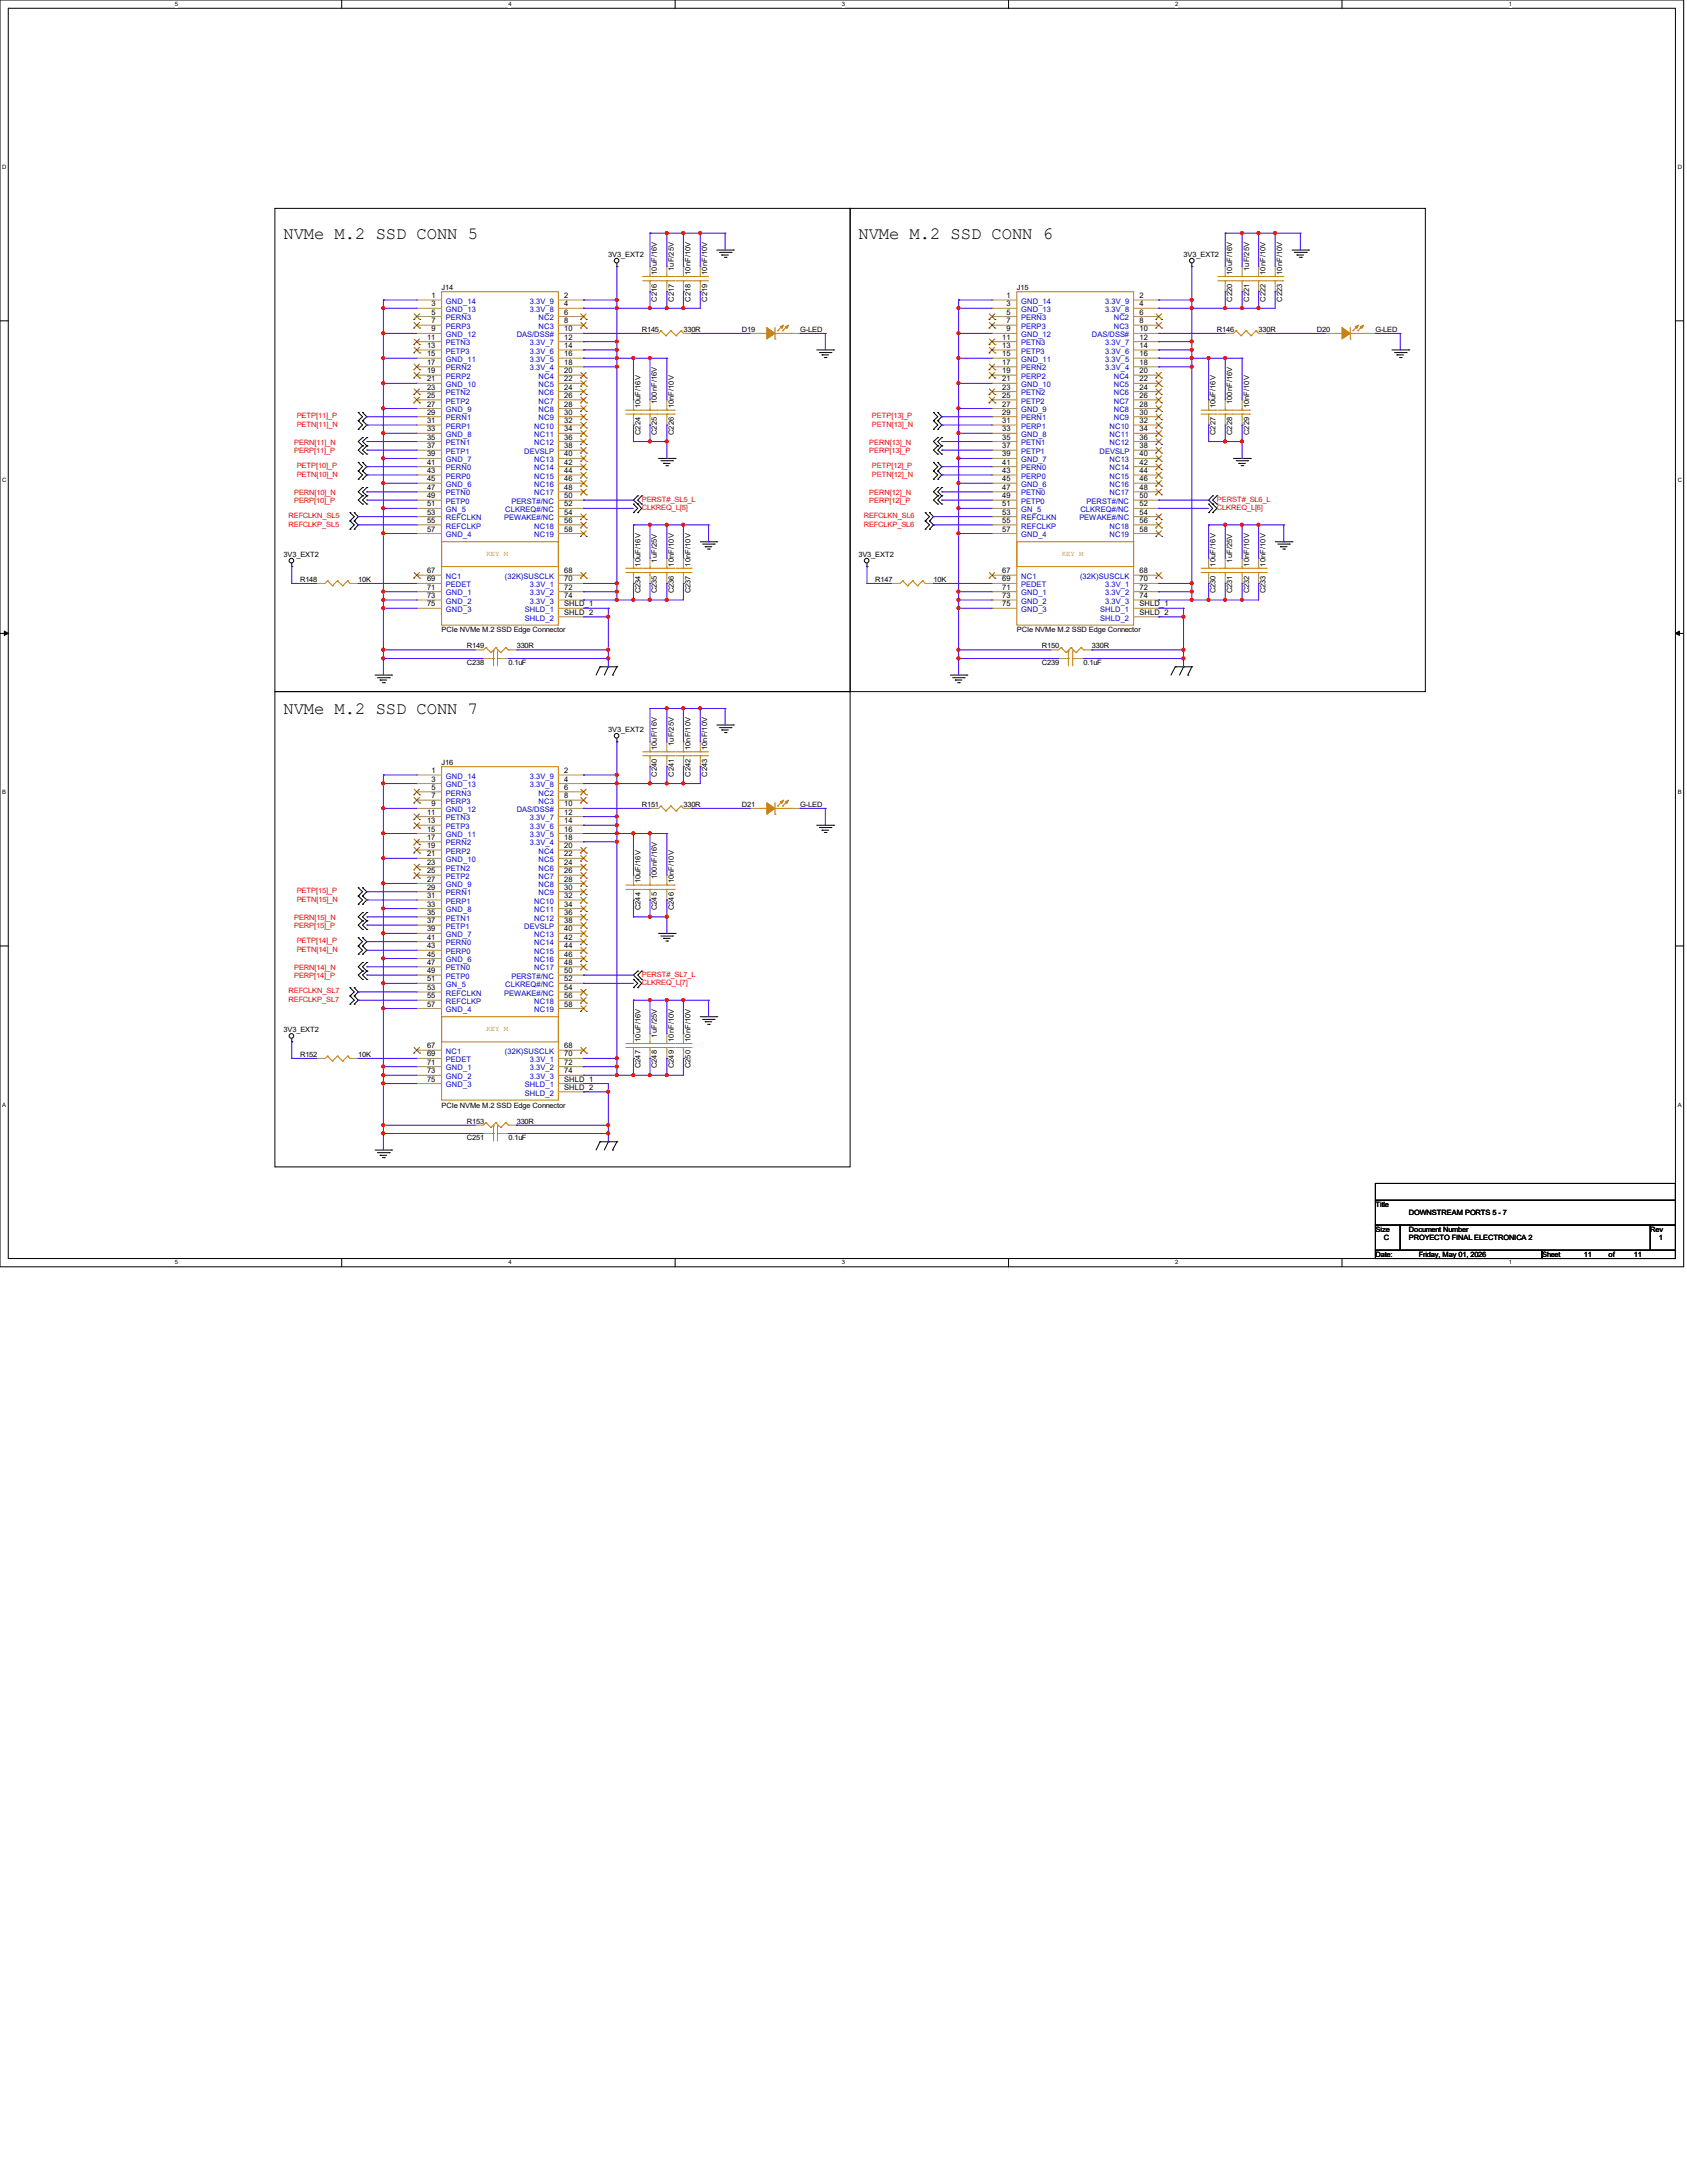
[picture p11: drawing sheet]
<svg xmlns="http://www.w3.org/2000/svg" width="216mm" height="279mm" viewBox="0 0 216 279" stroke-linecap="round" stroke-linejoin="round" font-family="sans-serif">
<defs><g id="words">
<g font-size="2.2">
<text x="36.3" y="30.6">NVMe M.2 SSD CONN 5</text>
<text x="109.9" y="30.6">NVMe M.2 SSD CONN 6</text>
<text x="36.3" y="91.4">NVMe M.2 SSD CONN 7</text>
</g>
<g font-size="1">
<text x="55.2" y="38.1">1</text>
<text x="55.2" y="39.2">3</text>
<text x="55.2" y="40.3">5</text>
<text x="55.2" y="41.4">7</text>
<text x="72.2" y="38.1">2</text>
<text x="72.2" y="39.2">4</text>
<text x="72.2" y="40.3">6</text>
<text x="72.2" y="41.4">8</text>
<text x="128.8" y="38.1">1</text>
<text x="128.8" y="39.2">3</text>
<text x="128.8" y="40.3">5</text>
<text x="128.8" y="41.4">7</text>
<text x="145.8" y="38.1">2</text>
<text x="145.8" y="39.2">4</text>
<text x="145.8" y="40.3">6</text>
<text x="145.8" y="41.4">8</text>
<text x="54.7" y="43.5">11</text>
<text x="54.7" y="44.5">13</text>
<text x="54.7" y="45.6">15</text>
<text x="54.7" y="46.7">17</text>
<text x="54.7" y="47.8">19</text>
<text x="55.2" y="42.4">9</text>
<text x="72.2" y="42.4">10</text>
<text x="72.2" y="43.5">12</text>
<text x="72.2" y="44.5">14</text>
<text x="72.2" y="45.6">16</text>
<text x="72.2" y="46.7">18</text>
<text x="72.2" y="47.8">20</text>
<text x="128.3" y="43.5">11</text>
<text x="128.3" y="44.5">13</text>
<text x="128.3" y="45.6">15</text>
<text x="128.3" y="46.7">17</text>
<text x="128.3" y="47.8">19</text>
<text x="128.8" y="42.4">9</text>
<text x="145.8" y="42.4">10</text>
<text x="145.8" y="43.5">12</text>
<text x="145.8" y="44.5">14</text>
<text x="145.8" y="45.6">16</text>
<text x="145.8" y="46.7">18</text>
<text x="145.8" y="47.8">20</text>
<text x="54.7" y="48.8">21</text>
<text x="54.7" y="49.9">23</text>
<text x="54.7" y="50.9">25</text>
<text x="54.7" y="52">27</text>
<text x="54.7" y="53.1">29</text>
<text x="72.2" y="48.8">22</text>
<text x="72.2" y="49.9">24</text>
<text x="72.2" y="50.9">26</text>
<text x="72.2" y="52">28</text>
<text x="72.2" y="53.1">30</text>
<text x="128.3" y="48.8">21</text>
<text x="128.3" y="49.9">23</text>
<text x="128.3" y="50.9">25</text>
<text x="128.3" y="52">27</text>
<text x="128.3" y="53.1">29</text>
<text x="145.8" y="48.8">22</text>
<text x="145.8" y="49.9">24</text>
<text x="145.8" y="50.9">26</text>
<text x="145.8" y="52">28</text>
<text x="145.8" y="53.1">30</text>
<text x="54.7" y="54.1">31</text>
<text x="54.7" y="55.2">33</text>
<text x="54.7" y="56.3">35</text>
<text x="54.7" y="57.4">37</text>
<text x="54.7" y="58.4">39</text>
<text x="54.7" y="59.5">41</text>
<text x="72.2" y="54.1">32</text>
<text x="72.2" y="55.2">34</text>
<text x="72.2" y="56.3">36</text>
<text x="72.2" y="57.4">38</text>
<text x="72.2" y="58.4">40</text>
<text x="72.2" y="59.5">42</text>
<text x="128.3" y="54.1">31</text>
<text x="128.3" y="55.2">33</text>
<text x="128.3" y="56.3">35</text>
<text x="128.3" y="57.4">37</text>
<text x="128.3" y="58.4">39</text>
<text x="128.3" y="59.5">41</text>
<text x="145.8" y="54.1">32</text>
<text x="145.8" y="55.2">34</text>
<text x="145.8" y="56.3">36</text>
<text x="145.8" y="57.4">38</text>
<text x="145.8" y="58.4">40</text>
<text x="145.8" y="59.5">42</text>
<text x="54.7" y="60.5">43</text>
<text x="54.7" y="61.6">45</text>
<text x="54.7" y="62.7">47</text>
<text x="54.7" y="63.8">49</text>
<text x="54.7" y="64.8">51</text>
<text x="54.7" y="65.9">53</text>
<text x="72.2" y="60.5">44</text>
<text x="72.2" y="61.6">46</text>
<text x="72.2" y="62.7">48</text>
<text x="72.2" y="63.8">50</text>
<text x="72.2" y="64.8">52</text>
<text x="72.2" y="65.9">54</text>
<text x="128.3" y="60.5">43</text>
<text x="128.3" y="61.6">45</text>
<text x="128.3" y="62.7">47</text>
<text x="128.3" y="63.8">49</text>
<text x="128.3" y="64.8">51</text>
<text x="128.3" y="65.9">53</text>
<text x="145.8" y="60.5">44</text>
<text x="145.8" y="61.6">46</text>
<text x="145.8" y="62.7">48</text>
<text x="145.8" y="63.8">50</text>
<text x="145.8" y="64.8">52</text>
<text x="145.8" y="65.9">54</text>
<text x="54.7" y="66.9">55</text>
<text x="54.7" y="68">57</text>
<text x="72.2" y="66.9">56</text>
<text x="72.2" y="68">58</text>
<text x="128.3" y="66.9">55</text>
<text x="128.3" y="68">57</text>
<text x="145.8" y="66.9">56</text>
<text x="145.8" y="68">58</text>
<text x="54.7" y="73.4">67</text>
<text x="54.7" y="74.4">69</text>
<text x="54.7" y="75.5">71</text>
<text x="54.7" y="76.5">73</text>
<text x="54.7" y="77.6">75</text>
<text x="72.2" y="73.4">68</text>
<text x="72.2" y="74.4">70</text>
<text x="72.2" y="75.5">72</text>
<text x="72.2" y="76.5">74</text>
<text x="72.2" y="77.6">SHLD_1</text>
<text x="128.3" y="73.4">67</text>
<text x="128.3" y="74.4">69</text>
<text x="128.3" y="75.5">71</text>
<text x="128.3" y="76.5">73</text>
<text x="128.3" y="77.6">75</text>
<text x="145.8" y="73.4">68</text>
<text x="145.8" y="74.4">70</text>
<text x="145.8" y="75.5">72</text>
<text x="145.8" y="76.5">74</text>
<text x="145.8" y="77.6">SHLD_1</text>
<text x="72.2" y="78.7">SHLD_2</text>
<text x="145.8" y="78.7">SHLD_2</text>
<text x="55.2" y="98.9">1</text>
<text x="55.2" y="100">3</text>
<text x="55.2" y="101.1">5</text>
<text x="72.2" y="98.9">2</text>
<text x="72.2" y="100">4</text>
<text x="72.2" y="101.1">6</text>
<text x="54.7" y="104.3">11</text>
<text x="54.7" y="105.4">13</text>
<text x="54.7" y="106.4">15</text>
<text x="54.7" y="107.5">17</text>
<text x="55.2" y="102.2">7</text>
<text x="55.2" y="103.2">9</text>
<text x="72.2" y="102.2">8</text>
<text x="72.2" y="103.2">10</text>
<text x="72.2" y="104.3">12</text>
<text x="72.2" y="105.4">14</text>
<text x="72.2" y="106.4">16</text>
<text x="72.2" y="107.5">18</text>
<text x="54.7" y="108.5">19</text>
<text x="54.7" y="109.6">21</text>
<text x="54.7" y="110.7">23</text>
<text x="54.7" y="111.8">25</text>
<text x="54.7" y="112.8">27</text>
<text x="54.7" y="113.9">29</text>
<text x="72.2" y="108.5">20</text>
<text x="72.2" y="109.6">22</text>
<text x="72.2" y="110.7">24</text>
<text x="72.2" y="111.8">26</text>
<text x="72.2" y="112.8">28</text>
<text x="72.2" y="113.9">30</text>
<text x="54.7" y="114.9">31</text>
<text x="54.7" y="116">33</text>
<text x="54.7" y="117.1">35</text>
<text x="54.7" y="118.2">37</text>
<text x="54.7" y="119.2">39</text>
<text x="72.2" y="114.9">32</text>
<text x="72.2" y="116">34</text>
<text x="72.2" y="117.1">36</text>
<text x="72.2" y="118.2">38</text>
<text x="72.2" y="119.2">40</text>
<text x="54.7" y="120.3">41</text>
<text x="54.7" y="121.4">43</text>
<text x="54.7" y="122.4">45</text>
<text x="54.7" y="123.5">47</text>
<text x="54.7" y="124.6">49</text>
<text x="54.7" y="125.6">51</text>
<text x="72.2" y="120.3">42</text>
<text x="72.2" y="121.4">44</text>
<text x="72.2" y="122.4">46</text>
<text x="72.2" y="123.5">48</text>
<text x="72.2" y="124.6">50</text>
<text x="72.2" y="125.6">52</text>
<text x="54.7" y="126.7">53</text>
<text x="54.7" y="127.8">55</text>
<text x="54.7" y="128.8">57</text>
<text x="72.2" y="126.7">54</text>
<text x="72.2" y="127.8">56</text>
<text x="72.2" y="128.8">58</text>
<text x="54.7" y="134.2">67</text>
<text x="54.7" y="135.2">69</text>
<text x="54.7" y="136.3">71</text>
<text x="54.7" y="137.4">73</text>
<text x="72.2" y="134.2">68</text>
<text x="72.2" y="135.2">70</text>
<text x="72.2" y="136.3">72</text>
<text x="72.2" y="137.4">74</text>
<text x="54.7" y="138.4">75</text>
<text x="72.2" y="138.4">SHLD_1</text>
<text x="72.2" y="139.5">SHLD_2</text>
</g>
<g font-size="1" fill="#00c">
<text x="57.1" y="38.9">GND_14</text>
<text x="57.1" y="39.9">GND_13</text>
<text x="57.1" y="41">PERN3</text>
<text x="67.8" y="38.9">3.3V_9</text>
<text x="67.8" y="39.9">3.3V_8</text>
<text x="68.9" y="41">NC2</text>
<text x="130.7" y="38.9">GND_14</text>
<text x="130.7" y="39.9">GND_13</text>
<text x="130.7" y="41">PERN3</text>
<text x="141.4" y="38.9">3.3V_9</text>
<text x="141.4" y="39.9">3.3V_8</text>
<text x="142.5" y="41">NC2</text>
<text x="57.1" y="42.1">PERP3</text>
<text x="57.1" y="43.1">GND_12</text>
<text x="57.1" y="44.2">PETN3</text>
<text x="57.1" y="45.3">PETP3</text>
<text x="57.1" y="46.3">GND_11</text>
<text x="57.1" y="47.4">PERN2</text>
<text x="66.1" y="43.1">DAS/DSS#</text>
<text x="67.8" y="44.2">3.3V_7</text>
<text x="67.8" y="45.3">3.3V_6</text>
<text x="67.8" y="46.3">3.3V_5</text>
<text x="67.8" y="47.4">3.3V_4</text>
<text x="68.9" y="42.1">NC3</text>
<text x="130.7" y="42.1">PERP3</text>
<text x="130.7" y="43.1">GND_12</text>
<text x="130.7" y="44.2">PETN3</text>
<text x="130.7" y="45.3">PETP3</text>
<text x="130.7" y="46.3">GND_11</text>
<text x="130.7" y="47.4">PERN2</text>
<text x="139.7" y="43.1">DAS/DSS#</text>
<text x="141.4" y="44.2">3.3V_7</text>
<text x="141.4" y="45.3">3.3V_6</text>
<text x="141.4" y="46.3">3.3V_5</text>
<text x="141.4" y="47.4">3.3V_4</text>
<text x="142.5" y="42.1">NC3</text>
<text x="57.1" y="48.5">PERP2</text>
<text x="57.1" y="49.5">GND_10</text>
<text x="57.1" y="50.6">PETN2</text>
<text x="57.1" y="51.6">PETP2</text>
<text x="57.1" y="52.7">GND_9</text>
<text x="57.1" y="53.8">PERN1</text>
<text x="68.9" y="48.5">NC4</text>
<text x="68.9" y="49.5">NC5</text>
<text x="68.9" y="50.6">NC6</text>
<text x="68.9" y="51.6">NC7</text>
<text x="68.9" y="52.7">NC8</text>
<text x="68.9" y="53.8">NC9</text>
<text x="130.7" y="48.5">PERP2</text>
<text x="130.7" y="49.5">GND_10</text>
<text x="130.7" y="50.6">PETN2</text>
<text x="130.7" y="51.6">PETP2</text>
<text x="130.7" y="52.7">GND_9</text>
<text x="130.7" y="53.8">PERN1</text>
<text x="142.5" y="48.5">NC4</text>
<text x="142.5" y="49.5">NC5</text>
<text x="142.5" y="50.6">NC6</text>
<text x="142.5" y="51.6">NC7</text>
<text x="142.5" y="52.7">NC8</text>
<text x="142.5" y="53.8">NC9</text>
<text x="57.1" y="54.9">PERP1</text>
<text x="57.1" y="55.9">GND_8</text>
<text x="57.1" y="57">PETN1</text>
<text x="57.1" y="58.1">PETP1</text>
<text x="57.1" y="59.1">GND_7</text>
<text x="67.1" y="58.1">DEVSLP</text>
<text x="68.4" y="54.9">NC10</text>
<text x="68.4" y="55.9">NC11</text>
<text x="68.4" y="57">NC12</text>
<text x="68.4" y="59.1">NC13</text>
<text x="130.7" y="54.9">PERP1</text>
<text x="130.7" y="55.9">GND_8</text>
<text x="130.7" y="57">PETN1</text>
<text x="130.7" y="58.1">PETP1</text>
<text x="130.7" y="59.1">GND_7</text>
<text x="140.7" y="58.1">DEVSLP</text>
<text x="142" y="54.9">NC10</text>
<text x="142" y="55.9">NC11</text>
<text x="142" y="57">NC12</text>
<text x="142" y="59.1">NC13</text>
<text x="57.1" y="60.2">PERN0</text>
<text x="57.1" y="61.3">PERP0</text>
<text x="57.1" y="62.3">GND_6</text>
<text x="57.1" y="63.4">PETN0</text>
<text x="57.1" y="64.5">PETP0</text>
<text x="57.1" y="65.5">GN_5</text>
<text x="64.6" y="65.5">CLKREQ#/NC</text>
<text x="65.4" y="64.5">PERST#/NC</text>
<text x="68.4" y="60.2">NC14</text>
<text x="68.4" y="61.3">NC15</text>
<text x="68.4" y="62.3">NC16</text>
<text x="68.4" y="63.4">NC17</text>
<text x="130.7" y="60.2">PERN0</text>
<text x="130.7" y="61.3">PERP0</text>
<text x="130.7" y="62.3">GND_6</text>
<text x="130.7" y="63.4">PETN0</text>
<text x="130.7" y="64.5">PETP0</text>
<text x="130.7" y="65.5">GN_5</text>
<text x="138.3" y="65.5">CLKREQ#/NC</text>
<text x="139.1" y="64.5">PERST#/NC</text>
<text x="142" y="60.2">NC14</text>
<text x="142" y="61.3">NC15</text>
<text x="142" y="62.3">NC16</text>
<text x="142" y="63.4">NC17</text>
<text x="57.1" y="66.6">REFCLKN</text>
<text x="57.1" y="67.7">REFCLKP</text>
<text x="57.1" y="68.8">GND_4</text>
<text x="64.5" y="66.6">PEWAKE#/NC</text>
<text x="68.4" y="67.7">NC18</text>
<text x="68.4" y="68.8">NC19</text>
<text x="130.7" y="66.6">REFCLKN</text>
<text x="130.7" y="67.7">REFCLKP</text>
<text x="130.7" y="68.8">GND_4</text>
<text x="138.1" y="66.6">PEWAKE#/NC</text>
<text x="142" y="67.7">NC18</text>
<text x="142" y="68.8">NC19</text>
<text x="57.1" y="74.1">NC1</text>
<text x="57.1" y="75.1">PEDET</text>
<text x="57.1" y="76.2">GND_1</text>
<text x="57.1" y="77.3">GND_2</text>
<text x="64.6" y="74.1">(32K)SUSCLK</text>
<text x="67.8" y="75.1">3.3V_1</text>
<text x="67.8" y="76.2">3.3V_2</text>
<text x="67.8" y="77.3">3.3V_3</text>
<text x="130.7" y="74.1">NC1</text>
<text x="130.7" y="75.1">PEDET</text>
<text x="130.7" y="76.2">GND_1</text>
<text x="130.7" y="77.3">GND_2</text>
<text x="138.2" y="74.1">(32K)SUSCLK</text>
<text x="141.4" y="75.1">3.3V_1</text>
<text x="141.4" y="76.2">3.3V_2</text>
<text x="141.4" y="77.3">3.3V_3</text>
<text x="57.1" y="78.3">GND_3</text>
<text x="67.2" y="78.3">SHLD_1</text>
<text x="67.2" y="79.4">SHLD_2</text>
<text x="130.7" y="78.3">GND_3</text>
<text x="140.8" y="78.3">SHLD_1</text>
<text x="140.8" y="79.4">SHLD_2</text>
<text x="57.1" y="99.7">GND_14</text>
<text x="57.1" y="100.8">GND_13</text>
<text x="57.1" y="101.8">PERN3</text>
<text x="67.8" y="99.7">3.3V_9</text>
<text x="67.8" y="100.8">3.3V_8</text>
<text x="68.9" y="101.8">NC2</text>
<text x="57.1" y="102.9">PERP3</text>
<text x="57.1" y="103.9">GND_12</text>
<text x="57.1" y="105">PETN3</text>
<text x="57.1" y="106.1">PETP3</text>
<text x="57.1" y="107.2">GND_11</text>
<text x="66.1" y="103.9">DAS/DSS#</text>
<text x="67.8" y="105">3.3V_7</text>
<text x="67.8" y="106.1">3.3V_6</text>
<text x="67.8" y="107.2">3.3V_5</text>
<text x="68.9" y="102.9">NC3</text>
<text x="57.1" y="108.2">PERN2</text>
<text x="57.1" y="109.3">PERP2</text>
<text x="57.1" y="110.3">GND_10</text>
<text x="57.1" y="111.4">PETN2</text>
<text x="57.1" y="112.5">PETP2</text>
<text x="57.1" y="113.5">GND_9</text>
<text x="67.8" y="108.2">3.3V_4</text>
<text x="68.9" y="109.3">NC4</text>
<text x="68.9" y="110.3">NC5</text>
<text x="68.9" y="111.4">NC6</text>
<text x="68.9" y="112.5">NC7</text>
<text x="68.9" y="113.5">NC8</text>
<text x="57.1" y="114.6">PERN1</text>
<text x="57.1" y="115.7">PERP1</text>
<text x="57.1" y="116.8">GND_8</text>
<text x="57.1" y="117.8">PETN1</text>
<text x="57.1" y="118.9">PETP1</text>
<text x="57.1" y="119.9">GND_7</text>
<text x="67.1" y="118.9">DEVSLP</text>
<text x="68.4" y="115.7">NC10</text>
<text x="68.4" y="116.8">NC11</text>
<text x="68.4" y="117.8">NC12</text>
<text x="68.4" y="119.9">NC13</text>
<text x="68.9" y="114.6">NC9</text>
<text x="57.1" y="121">PERN0</text>
<text x="57.1" y="122.1">PERP0</text>
<text x="57.1" y="123.2">GND_6</text>
<text x="57.1" y="124.2">PETN0</text>
<text x="57.1" y="125.3">PETP0</text>
<text x="65.4" y="125.3">PERST#/NC</text>
<text x="68.4" y="121">NC14</text>
<text x="68.4" y="122.1">NC15</text>
<text x="68.4" y="123.2">NC16</text>
<text x="68.4" y="124.2">NC17</text>
<text x="57.1" y="126.3">GN_5</text>
<text x="57.1" y="127.4">REFCLKN</text>
<text x="57.1" y="128.5">REFCLKP</text>
<text x="57.1" y="129.5">GND_4</text>
<text x="64.5" y="127.4">PEWAKE#/NC</text>
<text x="64.6" y="126.3">CLKREQ#/NC</text>
<text x="68.4" y="128.5">NC18</text>
<text x="68.4" y="129.5">NC19</text>
<text x="57.1" y="134.9">NC1</text>
<text x="57.1" y="135.9">PEDET</text>
<text x="57.1" y="137">GND_1</text>
<text x="64.6" y="134.9">(32K)SUSCLK</text>
<text x="67.8" y="135.9">3.3V_1</text>
<text x="67.8" y="137">3.3V_2</text>
<text x="57.1" y="138.1">GND_2</text>
<text x="57.1" y="139.2">GND_3</text>
<text x="67.2" y="139.2">SHLD_1</text>
<text x="67.2" y="140.2">SHLD_2</text>
<text x="67.8" y="138.1">3.3V_3</text>
</g>
<g font-size=".9">
<text x="77.9" y="32.9">3V3_EXT2</text>
<text x="84.1" y="35.2" transform="rotate(-90 84.1 35.2)">10uF/16V</text>
<text x="86.2" y="34.7" transform="rotate(-90 86.2 34.7)">1uF/25V</text>
<text x="88.3" y="35.2" transform="rotate(-90 88.3 35.2)">10nF/10V</text>
<text x="90.5" y="35.2" transform="rotate(-90 90.5 35.2)">10nF/10V</text>
<text x="151.5" y="32.9">3V3_EXT2</text>
<text x="157.7" y="35.2" transform="rotate(-90 157.7 35.2)">10uF/16V</text>
<text x="159.8" y="34.7" transform="rotate(-90 159.8 34.7)">1uF/25V</text>
<text x="162" y="35.2" transform="rotate(-90 162 35.2)">10nF/10V</text>
<text x="164.1" y="35.2" transform="rotate(-90 164.1 35.2)">10nF/10V</text>
<text x="56.5" y="37.1">J14</text>
<text x="84.1" y="38.6" transform="rotate(-90 84.1 38.6)">C216</text>
<text x="86.2" y="38.6" transform="rotate(-90 86.2 38.6)">C217</text>
<text x="88.3" y="38.6" transform="rotate(-90 88.3 38.6)">C218</text>
<text x="90.5" y="38.6" transform="rotate(-90 90.5 38.6)">C219</text>
<text x="130.1" y="37.1">J15</text>
<text x="157.7" y="38.6" transform="rotate(-90 157.7 38.6)">C220</text>
<text x="159.8" y="38.6" transform="rotate(-90 159.8 38.6)">C221</text>
<text x="162" y="38.6" transform="rotate(-90 162 38.6)">C222</text>
<text x="164.1" y="38.6" transform="rotate(-90 164.1 38.6)">C223</text>
<text x="82.1" y="42.5">R145</text>
<text x="87.5" y="42.5">330R</text>
<text x="95" y="42.5">D19</text>
<text x="102.4" y="42.5">G-LED</text>
<text x="155.7" y="42.5">R146</text>
<text x="161.1" y="42.5">330R</text>
<text x="168.5" y="42.5">D20</text>
<text x="176" y="42.5">G-LED</text>
<text x="82" y="52.3" transform="rotate(-90 82 52.3)">10uF/16V</text>
<text x="84.1" y="51.7" transform="rotate(-90 84.1 51.7)">100nF/16V</text>
<text x="86.2" y="52.3" transform="rotate(-90 86.2 52.3)">10nF/10V</text>
<text x="155.6" y="52.3" transform="rotate(-90 155.6 52.3)">10uF/16V</text>
<text x="157.7" y="51.7" transform="rotate(-90 157.7 51.7)">100nF/16V</text>
<text x="159.8" y="52.3" transform="rotate(-90 159.8 52.3)">10nF/10V</text>
<text x="82" y="55.7" transform="rotate(-90 82 55.7)">C224</text>
<text x="84.1" y="55.7" transform="rotate(-90 84.1 55.7)">C225</text>
<text x="86.2" y="55.7" transform="rotate(-90 86.2 55.7)">C226</text>
<text x="155.6" y="55.7" transform="rotate(-90 155.6 55.7)">C227</text>
<text x="157.7" y="55.7" transform="rotate(-90 157.7 55.7)">C228</text>
<text x="159.8" y="55.7" transform="rotate(-90 159.8 55.7)">C229</text>
<text x="36.3" y="71.2">3V3_EXT2</text>
<text x="109.9" y="71.2">3V3_EXT2</text>
<text x="38.4" y="74.5">R148</text>
<text x="45.8" y="74.5">10K</text>
<text x="82" y="75.9" transform="rotate(-90 82 75.9)">C234</text>
<text x="82" y="72.5" transform="rotate(-90 82 72.5)">10uF/16V</text>
<text x="84.1" y="75.9" transform="rotate(-90 84.1 75.9)">C235</text>
<text x="84.1" y="72" transform="rotate(-90 84.1 72)">1uF/25V</text>
<text x="86.2" y="75.9" transform="rotate(-90 86.2 75.9)">C236</text>
<text x="86.2" y="72.5" transform="rotate(-90 86.2 72.5)">10nF/10V</text>
<text x="88.3" y="75.9" transform="rotate(-90 88.3 75.9)">C237</text>
<text x="88.3" y="72.5" transform="rotate(-90 88.3 72.5)">10nF/10V</text>
<text x="112" y="74.5">R147</text>
<text x="119.5" y="74.5">10K</text>
<text x="155.6" y="75.9" transform="rotate(-90 155.6 75.9)">C230</text>
<text x="155.6" y="72.5" transform="rotate(-90 155.6 72.5)">10uF/16V</text>
<text x="157.7" y="75.9" transform="rotate(-90 157.7 75.9)">C231</text>
<text x="157.7" y="72" transform="rotate(-90 157.7 72)">1uF/25V</text>
<text x="159.8" y="75.9" transform="rotate(-90 159.8 75.9)">C232</text>
<text x="159.8" y="72.5" transform="rotate(-90 159.8 72.5)">10nF/10V</text>
<text x="162" y="75.9" transform="rotate(-90 162 75.9)">C233</text>
<text x="162" y="72.5" transform="rotate(-90 162 72.5)">10nF/10V</text>
<text x="56.5" y="80.9">PCIe NVMe M.2 SSD Edge Connector</text>
<text x="59.7" y="83">R149</text>
<text x="66.1" y="83">330R</text>
<text x="130.1" y="80.9">PCIe NVMe M.2 SSD Edge Connector</text>
<text x="133.4" y="83">R150</text>
<text x="139.7" y="83">330R</text>
<text x="59.7" y="85.1">C238</text>
<text x="65.1" y="85.1">0.1uF</text>
<text x="133.4" y="85.1">C239</text>
<text x="138.7" y="85.1">0.1uF</text>
<text x="77.9" y="93.6">3V3_EXT2</text>
<text x="86.2" y="95.5" transform="rotate(-90 86.2 95.5)">1uF/25V</text>
<text x="56.5" y="97.9">J16</text>
<text x="84.1" y="99.4" transform="rotate(-90 84.1 99.4)">C240</text>
<text x="84.1" y="96" transform="rotate(-90 84.1 96)">10uF/16V</text>
<text x="86.2" y="99.4" transform="rotate(-90 86.2 99.4)">C241</text>
<text x="88.3" y="99.4" transform="rotate(-90 88.3 99.4)">C242</text>
<text x="88.3" y="96" transform="rotate(-90 88.3 96)">10nF/10V</text>
<text x="90.5" y="99.4" transform="rotate(-90 90.5 99.4)">C243</text>
<text x="90.5" y="96" transform="rotate(-90 90.5 96)">10nF/10V</text>
<text x="82.1" y="103.2">R151</text>
<text x="87.5" y="103.2">330R</text>
<text x="95" y="103.2">D21</text>
<text x="102.4" y="103.2">G-LED</text>
<text x="82" y="113.1" transform="rotate(-90 82 113.1)">10uF/16V</text>
<text x="84.1" y="112.5" transform="rotate(-90 84.1 112.5)">100nF/16V</text>
<text x="86.2" y="113.1" transform="rotate(-90 86.2 113.1)">10nF/10V</text>
<text x="82" y="116.5" transform="rotate(-90 82 116.5)">C244</text>
<text x="84.1" y="116.5" transform="rotate(-90 84.1 116.5)">C245</text>
<text x="86.2" y="116.5" transform="rotate(-90 86.2 116.5)">C246</text>
<text x="36.3" y="132">3V3_EXT2</text>
<text x="38.4" y="135.3">R152</text>
<text x="45.8" y="135.3">10K</text>
<text x="82" y="136.7" transform="rotate(-90 82 136.7)">C247</text>
<text x="82" y="133.4" transform="rotate(-90 82 133.4)">10uF/16V</text>
<text x="84.1" y="136.7" transform="rotate(-90 84.1 136.7)">C248</text>
<text x="84.1" y="132.8" transform="rotate(-90 84.1 132.8)">1uF/25V</text>
<text x="86.2" y="136.7" transform="rotate(-90 86.2 136.7)">C249</text>
<text x="86.2" y="133.4" transform="rotate(-90 86.2 133.4)">10nF/10V</text>
<text x="88.3" y="136.7" transform="rotate(-90 88.3 136.7)">C250</text>
<text x="88.3" y="133.4" transform="rotate(-90 88.3 133.4)">10nF/10V</text>
<text x="56.5" y="141.8">PCIe NVMe M.2 SSD Edge Connector</text>
<text x="59.7" y="143.8">R153</text>
<text x="66.1" y="143.8">330R</text>
<text x="59.7" y="145.9">C251</text>
<text x="65.1" y="145.9">0.1uF</text>
<text x="176" y="154.5">Title</text>
<text x="180.3" y="155.5">DOWNSTREAM PORTS 5 - 7</text>
<text x="176" y="157.6">Size</text>
<text x="176" y="160.9">Date:</text>
<text x="177.1" y="158.7">C</text>
<text x="180.3" y="158.7">PROYECTO FINAL ELECTRONICA 2</text>
<text x="180.3" y="157.6">Document Number</text>
<text x="181.6" y="160.9">Friday, May 01, 2026</text>
<text x="197.4" y="160.9">Sheet</text>
<text x="202.7" y="160.9">11</text>
<text x="205.9" y="160.9">of</text>
<text x="209.1" y="160.9">11</text>
<text x="211.2" y="157.6">Rev</text>
<text x="212.3" y="158.7">1</text>
</g>
<g font-size=".9" fill="#f00">
<text x="38" y="53.6">PETP[11]_P</text>
<text x="111.6" y="53.6">PETP[13]_P</text>
<text x="37.6" y="56.9">PERN[11]_N</text>
<text x="37.6" y="58">PERP[11]_P</text>
<text x="38" y="54.6">PETN[11]_N</text>
<text x="38" y="59.9">PETP[10]_P</text>
<text x="111.3" y="56.9">PERN[13]_N</text>
<text x="111.3" y="58">PERP[13]_P</text>
<text x="111.6" y="54.6">PETN[13]_N</text>
<text x="111.6" y="59.9">PETP[12]_P</text>
<text x="37.6" y="63.4">PERN[10]_N</text>
<text x="37.6" y="64.4">PERP[10]_P</text>
<text x="38" y="61">PETN[10]_N</text>
<text x="82.1" y="64.2">PERST#_SL5_L</text>
<text x="82.1" y="65.3">CLKREQ_L[5]</text>
<text x="111.3" y="63.4">PERN[12]_N</text>
<text x="111.3" y="64.4">PERP[12]_P</text>
<text x="111.6" y="61">PETN[12]_N</text>
<text x="155.7" y="64.2">PERST#_SL6_L</text>
<text x="155.7" y="65.3">CLKREQ_L[6]</text>
<text x="36.9" y="66.3">REFCLKN_SL5</text>
<text x="36.9" y="67.4">REFCLKP_SL5</text>
<text x="110.5" y="66.3">REFCLKN_SL6</text>
<text x="110.5" y="67.4">REFCLKP_SL6</text>
<text x="37.6" y="117.8">PERN[15]_N</text>
<text x="37.6" y="118.8">PERP[15]_P</text>
<text x="38" y="115.4">PETN[15]_N</text>
<text x="38" y="114.3">PETP[15]_P</text>
<text x="37.6" y="124.2">PERN[14]_N</text>
<text x="37.6" y="125.2">PERP[14]_P</text>
<text x="38" y="121.8">PETN[14]_N</text>
<text x="38" y="120.7">PETP[14]_P</text>
<text x="82.1" y="125">PERST#_SL7_L</text>
<text x="36.9" y="127.1">REFCLKN_SL7</text>
<text x="36.9" y="128.2">REFCLKP_SL7</text>
<text x="82.1" y="126.1">CLKREQ_L[7]</text>
</g>
<g font-size=".9" fill="#cc8006">
<text x="62.3" y="71.2">KEY M</text>
<text x="135.9" y="71.2">KEY M</text>
<text x="62.3" y="132">KEY M</text>
</g>
<g font-size=".8">
<text x="22.4" y=".8">5</text>
<text x="65.1" y=".8">4</text>
<text x="107.7" y=".8">3</text>
<text x="150.4" y=".8">2</text>
<text x="193.1" y=".8">1</text>
<text x=".3" y="21.7">D</text>
<text x="214.7" y="21.7">D</text>
<text x=".3" y="61.7">C</text>
<text x="214.7" y="61.7">C</text>
<text x=".3" y="101.7">B</text>
<text x="214.7" y="101.7">B</text>
<text x=".3" y="141.7">A</text>
<text x="214.7" y="141.7">A</text>
<text x="22.4" y="161.8">5</text>
<text x="65.1" y="161.8">4</text>
<text x="107.7" y="161.8">3</text>
<text x="150.4" y="161.8">2</text>
<text x="193.1" y="161.8">1</text>
</g>
</g></defs>
<path d="M0 0h215.5v162.1h-215.5zM1.1 1.1h213.3v160h-213.3z" fill="none" stroke="#000" stroke-width=".13"/>
<g fill="#fff">
<path d="M22.4 .1h.4v.8h-.4z"/>
<path d="M22.4 161.2h.4v.8h-.4z"/>
</g>
<path d="M43.7 0v1.1M43.7 161.1v1" fill="none" stroke="#000" stroke-width=".13"/>
<g fill="#fff">
<path d="M65.1 .1h.3v.8h-.3z"/>
<path d="M65.1 161.2h.3v.8h-.3z"/>
</g>
<path d="M86.4 0v1.1M86.4 161.1v1" fill="none" stroke="#000" stroke-width=".13"/>
<g fill="#fff">
<path d="M107.7 .1h.4v.8h-.4z"/>
<path d="M107.7 161.2h.4v.8h-.4z"/>
</g>
<path d="M129.1 0v1.1M129.1 161.1v1" fill="none" stroke="#000" stroke-width=".13"/>
<g fill="#fff">
<path d="M150.4 .1h.4v.8h-.4z"/>
<path d="M150.4 161.2h.4v.8h-.4z"/>
</g>
<path d="M171.7 0v1.1M171.7 161.1v1" fill="none" stroke="#000" stroke-width=".13"/>
<g fill="#fff">
<path d="M193.1 .1h.4v.8h-.4z"/>
<path d="M193.1 161.2h.4v.8h-.4z"/>
<path d="M.3 21h.5v.8h-.5z"/>
<path d="M214.7 21h.5v.8h-.5z"/>
<path d="M.3 61h.5v.8h-.5z"/>
<path d="M214.7 61h.5v.8h-.5z"/>
</g>
<path d="M0 41.1h1.1M214.4 41.1h1.1" fill="none" stroke="#000" stroke-width=".13"/>
<g fill="#fff">
<path d="M.3 101h.5v.9h-.5z"/>
<path d="M214.7 101h.5v.9h-.5z"/>
</g>
<path d="M0 81.1h1.1M214.4 81.1h1.1" fill="none" stroke="#000" stroke-width=".13"/>
<path d="M.6 80.8l.5 .3-.5 .2zM214.4 81.1l.5-.3v.5z" fill="#000" stroke="#000" stroke-width=".13"/>
<g fill="#fff">
<path d="M.3 141.1h.5v.8h-.5z"/>
<path d="M214.7 141.1h.5v.8h-.5z"/>
</g>
<g fill="none" stroke="#000" stroke-width=".13">
<path d="M35.2 26.7h73.6v61.8h-73.6zM79 34.1h.1M79 33.7v.4M91.7 32h2.2M92.1 32.3h1.5M92.4 32.6h.1M92.4 32.6h.8M92.7 32.9h.2M92.9 32.9h.1M93.6 32.3h.1M93.9 32h.1M108.8 26.7h73.6v61.8h-73.6z"/>
<path d="M152.5 34.1h.1M152.5 33.7v.4M165.4 32h2.1M165.7 32.3h1.5M166 32.6h.1M166 32.6h.8M166.3 32.9h.2M166.5 32.9h.1M167.2 32.3h.1M167.5 32h.1M45.8 53.8h.1M45.8 54.9h.1"/>
<path d="M45.8 52.8h.1M45.8 59.2h.1M45.8 53.8l.6 .6-.6 .5M45.8 52.8l.6 .5-.6 .5M45.8 59.2l.6 .5-.6 .6M46.4 56h.1M46.4 57.1h.1M46.4 58.1h.1M46.4 54.9h.1M46.4 53.8h.1M46.4 52.8h.1M46.4 59.2h.1"/>
<path d="M46.4 56l-.6 .5 .6 .6M46.4 57.1l-.6 .5 .6 .5M46.4 53.8l.5 .6-.5 .5M46.4 52.8l.5 .5-.5 .5M46.4 59.2l.5 .5-.5 .6M46.9 56h.1M46.9 57.1h.1M46.9 58.1h.1M46.9 56l-.5 .5 .5 .6M46.9 57.1l-.5 .5 .5 .5M84.3 58.7h2.1M84.6 59h1.5"/>
<path d="M84.9 59.3h.1M84.9 59.3h.9M85.2 59.6h.2M85.4 59.6h.1M86.1 59h.1M86.4 58.7h.1M104.5 44.8h2.2M104.9 45.1h1.4M105.2 45.4h.1M105.2 45.4h.8M105.5 45.8h.2M105.7 45.8h.1"/>
<path d="M106.3 45.1h.1M106.7 44.8h.1M119.5 53.8h.1M119.5 54.9h.1M119.5 52.8h.1M119.5 59.2h.1M119.5 53.8l.5 .6-.5 .5M119.5 52.8l.5 .5-.5 .5M119.5 59.2l.5 .5-.5 .6M120 56h.1M120 57.1h.1M120 58.1h.1"/>
<path d="M120 54.9h.1M120 53.8h.1M120 52.8h.1M120 59.2h.1M120 56l-.5 .5 .5 .6M120 57.1l-.5 .5 .5 .5M120 53.8l.5 .6-.5 .5M120 52.8l.5 .5-.5 .5M120 59.2l.5 .5-.5 .6M120.5 56h.1M120.5 57.1h.1M120.5 58.1h.1"/>
<path d="M120.5 56l-.5 .5 .5 .6M120.5 57.1l-.5 .5 .5 .5M157.9 58.7h2.1M158.2 59h1.5M158.5 59.3h.1M158.5 59.3h.9M158.8 59.6h.2M159 59.6h.1M159.7 59h.1M160 58.7h.1M178.1 44.8h2.2M178.5 45.1h1.5"/>
<path d="M178.8 45.4h.1M178.8 45.4h.8M179.1 45.8h.2M179.3 45.8h.1M180 45.1h.1M180.3 44.8h.1M37.3 72.5h.1M37.3 72.1v.4M44.8 65.6h.1M44.8 66.7h.1M44.8 67.7h.1M44.8 65.6l.5 .5-.5 .6"/>
<path d="M44.8 66.7l.5 .5-.5 .5M45.3 66.7h.1M45.3 65.6h.1M45.3 67.7h.1M45.3 65.6l.5 .5-.5 .6M45.3 66.7l.5 .5-.5 .5M45.8 60.3h.1M45.8 61.3h.1M45.8 60.3l.6 .5-.6 .5M46.4 62.4h.1M46.4 63.5h.1M46.4 64.5h.1"/>
<path d="M46.4 61.3h.1M46.4 60.3h.1M46.4 62.4l-.6 .5 .6 .6M46.4 63.5l-.6 .5 .6 .5M46.4 60.3l.5 .5-.5 .5M46.9 62.4h.1M46.9 63.5h.1M46.9 64.5h.1M46.9 62.4l-.5 .5 .5 .6M46.9 63.5l-.5 .5 .5 .5M81.1 65.6h.1M81.1 64.5h.1"/>
<path d="M81.1 64.5l.5 .6-.5 .5M81.6 63.5h.1M81.6 64.5h.1M81.6 65.6h.1M81.6 63.5l-.5 .5 .5 .5M81.6 64.5l.5 .6-.5 .5M82.1 64.5h.1M82.1 63.5h.1M82.1 63.5l-.5 .5 .5 .5M89.6 69.3h2.1M89.9 69.6h1.5M90.3 70h.1"/>
<path d="M90.3 70h.8M90.6 70.3h.2M90.8 70.3h.1M91.4 69.6h.1M91.7 69.3h.1M111 72.5h.1M111 72.1v.4M118.4 65.6h.1M118.4 66.7h.1M118.4 67.7h.1M118.4 65.6l.6 .5-.6 .6M118.4 66.7l.6 .5-.6 .5"/>
<path d="M119 66.7h.1M119 65.6h.1M119 67.7h.1M119 65.6l.5 .5-.5 .6M119 66.7l.5 .5-.5 .5M119.5 60.3h.1M119.5 61.3h.1M119.5 60.3l.5 .5-.5 .5M120 62.4h.1M120 63.5h.1M120 64.5h.1M120 61.3h.1"/>
<path d="M120 60.3h.1M120 62.4l-.5 .5 .5 .6M120 63.5l-.5 .5 .5 .5M120 60.3l.5 .5-.5 .5M120.5 62.4h.1M120.5 63.5h.1M120.5 64.5h.1M120.5 62.4l-.5 .5 .5 .6M120.5 63.5l-.5 .5 .5 .5M154.7 65.6h.1M154.7 64.5h.1M154.7 64.5l.5 .6-.5 .5"/>
<path d="M155.2 63.5h.1M155.2 64.5h.1M155.2 65.6h.1M155.2 63.5l-.5 .5 1 1.1-.5 .5M155.7 64.5h.1M155.7 63.5h.1M155.7 63.5l-.5 .5 .5 .5M163.2 69.3h2.2M163.5 69.6h1.5M163.9 70h.1M163.9 70h.8M164.2 70.3h.2"/>
<path d="M164.4 70.3h.1M165 69.6h.1M165.4 69.3h.1M35.2 88.5h73.6v60.9h-73.6zM48 86.4h2.1M48.3 86.7h1.5M48.6 87h.1M48.6 87h.9M48.9 87.4h.3M49.2 87.4h.1M49.8 86.7h.1M50.1 86.4h.1"/>
<path d="M76.8 85.3h.1M76.8 85.3h2.2M76.8 85.3l-.5 1.1M77.9 85.3h.1M77.9 85.3l-.6 1.1M78.4 86.4h.1M79 95h.1M79 85.3h.1M79 94.5v.5M79 85.3l-.6 1.1M91.7 92.8h2.2M92.1 93.1h1.5"/>
<path d="M92.4 93.4h.1M92.4 93.4h.8M92.7 93.8h.2M92.9 93.8h.1M93.6 93.1h.1M93.9 92.8h.1M121.6 86.4h2.1M121.9 86.7h1.5M122.3 87h.1M122.3 87h.8M122.6 87.4h.2M122.8 87.4h.1"/>
<path d="M123.4 86.7h.1M123.7 86.4h.1M150.4 85.3h.1M150.4 85.3l-.5 1.1M150.4 85.3h2.1M151.5 85.3h.1M151.5 85.3l-.5 1.1M152 86.4h.1M152.5 85.3h.1M152.5 85.3l-.5 1.1M45.8 114.7h.1M45.8 115.7h.1"/>
<path d="M45.8 113.6h.1M45.8 114.7l.6 .5-.6 .5M45.8 113.6l.6 .5-.6 .6M46.4 116.8h.1M46.4 117.9h.1M46.4 119h.1M46.4 115.7h.1M46.4 114.7h.1M46.4 113.6h.1M46.4 116.8l-.6 .5 .6 .6M46.4 117.9l-.6 .5 .6 .6M46.4 114.7l.5 .5-.5 .5"/>
<path d="M46.4 113.6l.5 .5-.5 .6M46.9 116.8h.1M46.9 117.9h.1M46.9 119h.1M46.9 116.8l-.5 .5 .5 .6M46.9 117.9l-.5 .5 .5 .6M84.3 119.5h2.1M84.6 119.8h1.5M86.1 119.8h.1M86.4 119.5h.1M104.5 105.6h2.2M104.9 105.9h1.4"/>
<path d="M105.2 106.3h.1M105.2 106.3h.8M105.5 106.6h.2M105.7 106.6h.1M106.3 105.9h.1M106.7 105.6h.1M0 121.1h1.1M37.3 133.3h.1M37.3 132.9v.4M44.8 126.4h.1M44.8 127.5h.1M44.8 128.5h.1"/>
<path d="M44.8 126.4l.5 .6-.5 .5M44.8 127.5l.5 .5-.5 .5M45.3 127.5h.1M45.3 126.4h.1M45.3 128.5h.1M45.3 126.4l.5 .6-.5 .5M45.3 127.5l.5 .5-.5 .5M45.8 121.1h.1M45.8 122.1h.1M45.8 120h.1M45.8 121.1l.6 .5-.6 .5M45.8 120l.6 .5-.6 .6"/>
<path d="M46.4 123.2h.1M46.4 124.3h.1M46.4 125.3h.1M46.4 122.1h.1M46.4 121.1h.1M46.4 120h.1M46.4 123.2l-.6 .5 .6 .6M46.4 124.3l-.6 .5 .6 .5M46.4 121.1l.5 .5-.5 .5M46.4 120l.5 .5-.5 .6M46.9 123.2h.1M46.9 124.3h.1"/>
<path d="M46.9 125.3h.1M46.9 123.2l-.5 .5 .5 .6M46.9 124.3l-.5 .5 .5 .5M81.1 126.4h.1M81.1 125.3h.1M81.1 125.3l.5 .6-.5 .5M81.6 124.3h.1M81.6 125.3h.1M81.6 126.4h.1M81.6 124.3l-.5 .5 1 1.1-.5 .5M82.1 125.3h.1M82.1 124.3h.1"/>
<path d="M82.1 124.3l-.5 .5 .5 .5M84.9 120.1h.1M84.9 120.1h.9M85.2 120.4h.2M85.4 120.4h.1M89.6 130.1h2.1M89.9 130.5h1.5M90.3 130.8h.1M90.3 130.8h.8M90.6 131.1h.2M90.8 131.1h.1M91.4 130.5h.1"/>
<path d="M91.7 130.1h.1M214.4 121.1h1.1M48 147.2h2.1M48.3 147.5h1.5M48.6 147.9h.1M48.6 147.9h.9M48.9 148.2h.3M49.2 148.2h.1M49.8 147.5h.1M50.1 147.2h.1M76.8 146.1h.1M76.8 146.1l-.5 1.1"/>
<path d="M76.8 146.1h2.2M77.9 146.1h.1M77.9 146.1l-.6 1.1M78.4 147.2h.1M79 146.1h.1M79 146.1l-.6 1.1M176 151.5h38.4v2.1h-38.4zM176 153.6h38.4v3.2h-38.4zM176 156.8h3.2v3.2h-3.2zM179.2 156.8h32v3.2h-32zM211.2 156.8h3.2v3.2h-3.2zM176 160h21.4v1.1h-21.4z"/>
<path d="M197.4 160h17v1.1h-17z"/>
<circle cx="78.9" cy="33.4" r=".3"/>
<circle cx="152.5" cy="33.4" r=".3"/>
<circle cx="37.3" cy="71.8" r=".3"/>
<circle cx="110.9" cy="71.8" r=".3"/>
<circle cx="78.9" cy="94.2" r=".3"/>
<circle cx="37.3" cy="132.6" r=".3"/>
</g>
<g fill="none" stroke="#cc8006" stroke-width=".13">
<path d="M56.5 37.3h15v42.7h-15zM82.3 35.9h1.9M82.3 35.4h1.9M83.2 35.4h.1M83.2 35.9h.1M83.2 35.2v.2M83.2 35.9v.4M84.2 35.9h.1M84.2 35.4h.1M84.4 35.9h1.9M84.4 35.4h1.9M85.3 35.4h.1"/>
<path d="M85.3 35.9h.1M85.3 35.2v.2M85.3 35.9v.4M86.3 35.9h.1M86.3 35.4h.1M86.5 35.9h1.9M86.5 35.4h1.9M87.5 35.4h.1M87.5 35.9h.1M87.5 35.2v.2M87.5 35.9v.4M88.4 35.9h.1"/>
<path d="M88.4 35.4h.1M88.6 35.9h2M88.6 35.4h2M89.6 35.4h.1M89.6 35.9h.1M89.6 35.2v.2M89.6 35.9v.4M90.6 35.9h.1M90.6 35.4h.1M130.1 37.3h15v42.7h-15zM155.9 35.9h1.9M155.9 35.4h1.9"/>
<path d="M156.8 35.4h.1M156.8 35.9h.1M156.8 35.2v.2M156.8 35.9v.4M157.8 35.9h.1M157.8 35.4h.1M158 35.9h1.9M158 35.4h1.9M159 35.4h.1M159 35.9h.1M159 35.2v.2M159 35.9v.4"/>
<path d="M159.9 35.9h.1M159.9 35.4h.1M160.1 35.9h2M160.1 35.4h2M161.1 35.4h.1M161.1 35.9h.1M161.1 35.2v.2M161.1 35.9v.4M162.1 35.9h.1M162.1 35.4h.1M162.3 35.9h1.9M162.3 35.4h1.9"/>
<path d="M163.2 35.4h.1M163.2 35.9h.1M163.2 35.2v.2M163.2 35.9v.4M164.2 35.9h.1M164.2 35.4h.1M80.1 53h1.9M80.1 52.5h1.9M81.1 52.5h.1M81.1 53h.1M81.1 52.3v.2M81.1 53v.3"/>
<path d="M82 53h.1M82 52.5h.1M82.3 53h1.9M82.3 52.5h1.9M83.2 52.5h.1M83.2 53h.1M83.2 52.3v.2M83.2 53v.3M84.2 53h.1M84.2 52.5h.1M84.4 53h1.9M84.4 52.5h1.9"/>
<path d="M84.6 42.3h.1M84.6 42.3l-.3 .4M84.6 42.3l.6 .7M85.2 43h.1M85.3 52.5h.1M85.3 53h.1M85.3 52.3v.2M85.3 53v.3M85.9 42.3h.1M85.9 42.3l-.7 .7M85.9 42.3l.6 .7M86.3 53h.1"/>
<path d="M86.3 52.5h.1M86.5 43h.1M87.2 42.3h.1M87.2 42.3l-.7 .7M87.2 42.3l.3 .4M87.5 42.7h.1M97.1 42.7h1M98.1 42.7h.1M99.2 43.4h.1M99.2 42.7h2.1M99.2 41.9v1.5M99.5 42.3h.1"/>
<path d="M100.2 42.3h.1M100.2 41.7l-.7 .6M100.8 41.7l-.6 .6M101.3 42.7h.1M153.7 53h1.9M153.7 52.5h1.9M154.7 52.5h.1M154.7 53h.1M154.7 52.3v.2M154.7 53v.3M155.6 53h.1M155.6 52.5h.1"/>
<path d="M155.9 53h1.9M155.9 52.5h1.9M156.8 52.5h.1M156.8 53h.1M156.8 52.3v.2M156.8 53v.3M157.8 53h.1M157.8 52.5h.1M158 53h1.9M158 52.5h1.9M158.2 42.3h.1M158.2 42.3l-.3 .4"/>
<path d="M158.2 42.3l.6 .7M158.8 43h.1M159 52.5h.1M159 53h.1M159 52.3v.2M159 53v.3M159.5 42.3h.1M159.5 42.3l-.7 .7M159.5 42.3l.6 .7M159.9 53h.1M159.9 52.5h.1M160.1 43h.1"/>
<path d="M160.7 42.3h.1M160.7 42.3l-.6 .7M160.7 42.3l.4 .4M161.1 42.7h.1M170.7 42.7h1M171.7 42.7h.1M172.8 43.4h.1M172.8 41.9v1.5M172.8 42.7h2.2M173.1 42.3h.1M173.8 42.3h.1M173.8 41.7l-.7 .6"/>
<path d="M174.4 41.7l-.6 .6M175 42.7h.1M41.9 74.3h.1M41.9 74.3l-.3 .4M41.9 74.3l.6 .7M42.5 75h.1M43.2 74.3h.1M43.2 74.3l-.7 .7M43.2 74.3l.7 .7M43.9 75h.1M44.5 74.3h.1M44.5 74.3l-.6 .7"/>
<path d="M44.5 74.3l.3 .4M44.8 74.7h.1M56.5 69.3h15v3.2h-15zM80.1 73.3h1.9M80.1 72.7h1.9M81.1 72.7h.1M81.1 73.3h.1M81.1 72.5v.2M81.1 73.3v.3M82 73.3h.1M82 72.7h.1M82.3 73.3h1.9"/>
<path d="M82.3 72.7h1.9M83.2 72.7h.1M83.2 73.3h.1M83.2 72.5v.2M83.2 73.3v.3M84.2 73.3h.1M84.2 72.7h.1M84.4 73.3h1.9M84.4 72.7h1.9M85.3 72.7h.1M85.3 73.3h.1M85.3 72.5v.2"/>
<path d="M85.3 73.3v.3M86.3 73.3h.1M86.3 72.7h.1M86.5 73.3h1.9M86.5 72.7h1.9M87.5 72.7h.1M87.5 73.3h.1M87.5 72.5v.2M87.5 73.3v.3M88.4 73.3h.1M88.4 72.7h.1M115.5 74.3h.1"/>
<path d="M115.5 74.3l-.3 .4M115.5 74.3l.7 .7M116.2 75h.1M116.8 74.3h.1M116.8 74.3l-.6 .7M116.8 74.3l.6 .7M117.4 75h.1M118.1 74.3h.1M118.1 74.3l-.7 .7M118.1 74.3l.3 .4M118.4 74.7h.1M130.1 69.3h15v3.2h-15z"/>
<path d="M153.7 73.3h1.9M153.7 72.7h1.9M154.7 72.7h.1M154.7 73.3h.1M154.7 72.5v.2M154.7 73.3v.3M155.6 73.3h.1M155.6 72.7h.1M155.9 73.3h1.9M155.9 72.7h1.9M156.8 72.7h.1M156.8 73.3h.1"/>
<path d="M156.8 72.5v.2M156.8 73.3v.3M157.8 73.3h.1M157.8 72.7h.1M158 73.3h1.9M158 72.7h1.9M159 72.7h.1M159 73.3h.1M159 72.5v.2M159 73.3v.3M159.9 73.3h.1M159.9 72.7h.1"/>
<path d="M160.1 73.3h2M160.1 72.7h2M161.1 72.7h.1M161.1 73.3h.1M161.1 72.5v.2M161.1 73.3v.3M162.1 73.3h.1M162.1 72.7h.1M56.5 98.1h15v42.7h-15zM62.2 82.9h.1M62.2 82.9l-.4 .3M62.2 82.9l.6 .6"/>
<path d="M62.8 83.5h.1M62.9 84.3h.3M63.2 84.3h.1M63.2 83.3h.1M63.2 83.3v1.9M63.5 82.9h.1M63.5 82.9l-.7 .6M63.5 82.9l.6 .6M63.7 83.3h.1M63.7 84.3h.1M63.7 83.3v1.9M63.7 84.3h.3"/>
<path d="M64.1 83.5h.1M64.7 82.9h.1M64.7 82.9l-.6 .6M64.7 82.9l.4 .3M65.1 83.2h.1M82.3 96.7h1.9M82.3 96.2h1.9M83.2 96.2h.1M83.2 96.7h.1M83.2 96v.2M83.2 96.7v.4M84.2 96.7h.1"/>
<path d="M84.2 96.2h.1M84.4 96.7h1.9M84.4 96.2h1.9M85.3 96.2h.1M85.3 96.7h.1M85.3 96v.2M85.3 96.7v.4M86.3 96.7h.1M86.3 96.2h.1M86.5 96.7h1.9M86.5 96.2h1.9M87.5 96.2h.1"/>
<path d="M87.5 96.7h.1M87.5 96v.2M87.5 96.7v.4M88.4 96.7h.1M88.4 96.2h.1M88.6 96.7h2M88.6 96.2h2M89.6 96.2h.1M89.6 96.7h.1M89.6 96v.2M89.6 96.7v.4M90.6 96.7h.1"/>
<path d="M90.6 96.2h.1M135.8 82.9h.1M135.8 82.9l-.3 .3M135.8 82.9l.6 .6M136.4 83.5h.1M136.5 84.3h.2M136.7 84.3h.1M136.7 83.3h.1M136.7 83.3v1.9M137.1 82.9h.1M137.1 82.9l-.7 .6M137.1 82.9l.6 .6"/>
<path d="M137.3 83.3h.1M137.3 84.3h.1M137.3 84.3h.3M137.3 83.3v1.9M137.7 83.5h.1M138.3 82.9h.1M138.3 82.9l-.6 .6M138.3 82.9l.4 .3M138.7 83.2h.1M80.1 113.8h1.9M80.1 113.3h1.9M81.1 113.3h.1"/>
<path d="M81.1 113.8h.1M81.1 113.1v.2M81.1 113.8v.3M82 113.8h.1M82 113.3h.1M82.3 113.8h1.9M82.3 113.3h1.9M83.2 113.3h.1M83.2 113.8h.1M83.2 113.1v.2M83.2 113.8v.3M84.2 113.8h.1"/>
<path d="M84.2 113.3h.1M84.4 113.8h1.9M84.4 113.3h1.9M84.6 103.2h.1M84.6 103.2l-.3 .3M84.6 103.2l.6 .6M85.2 103.8h.1M85.3 113.3h.1M85.3 113.8h.1M85.3 113.1v.2M85.3 113.8v.3M85.9 103.2h.1"/>
<path d="M85.9 103.2l-.7 .6M85.9 103.2l.6 .6M86.3 113.8h.1M86.3 113.3h.1M86.5 103.8h.1M87.2 103.2h.1M87.2 103.2l-.7 .6M87.2 103.2l.3 .3M87.5 103.5h.1M97.1 103.5h1M98.1 103.5h.1M99.2 104.2h.1"/>
<path d="M99.2 102.7v1.5M99.2 103.5h2.1M99.5 103.2h.1M100.2 103.2h.1M100.2 102.5l-.7 .7M100.8 102.5l-.6 .7M101.3 103.5h.1M41.9 135.2h.1M41.9 135.2l-.3 .3M41.9 135.2l.6 .6M42.5 135.8h.1M43.2 135.2h.1"/>
<path d="M43.2 135.2l-.7 .6M43.2 135.2l.7 .6M43.9 135.8h.1M44.5 135.2h.1M44.5 135.2l-.6 .6M44.5 135.2l.3 .3M44.8 135.5h.1M56.5 130.1h15v3.2h-15zM80.1 134.1h1.9M80.1 133.6h1.9M81.1 133.6h.1M81.1 134.1h.1"/>
<path d="M81.1 133.3v.3M81.1 134.1v.3M82 134.1h.1M82 133.6h.1M82.3 134.1h1.9M82.3 133.6h1.9M83.2 133.6h.1M83.2 134.1h.1M83.2 133.3v.3M83.2 134.1v.3M84.2 134.1h.1M84.2 133.6h.1"/>
<path d="M84.4 134.1h1.9M84.4 133.6h1.9M85.3 133.6h.1M85.3 134.1h.1M85.3 133.3v.3M85.3 134.1v.3M86.3 134.1h.1M86.3 133.6h.1M86.5 134.1h1.9M86.5 133.6h1.9M87.5 133.6h.1M87.5 134.1h.1"/>
<path d="M87.5 133.3v.3M87.5 134.1v.3M88.4 134.1h.1M88.4 133.6h.1M62.2 143.7h.1M62.2 143.7l-.4 .3M62.2 143.7l.6 .6M62.8 144.3h.1M62.9 145.1h.3M63.2 145.1h.1M63.2 144.1h.1M63.2 144.1v1.9"/>
<path d="M63.5 143.7h.1M63.5 143.7l-.7 .6M63.5 143.7l.6 .6M63.7 144.1h.1M63.7 145.1h.1M63.7 145.1h.3M63.7 144.1v1.9M64.1 144.3h.1M64.7 143.7h.1M64.7 143.7l-.6 .6M64.7 143.7l.4 .3M65.1 144h.1"/>
</g>
<g fill="none" stroke="#a84" stroke-width=".13">
<path d="M53.3 38.4h.1M53.3 39.5h.1M53.3 38.4h3.2M53.3 39.5h3.2M71.5 38.4h3.2M71.5 39.5h3.2M74.7 38.4h.1M74.7 39.5h.1M83.2 34.1h.1M83.2 37.3h.1M83.2 34.1v1.1M83.2 36.3v1"/>
<path d="M85.3 34.1h.1M85.3 37.3h.1M85.3 34.1v1.1M85.3 36.3v1M87.5 34.1h.1M87.5 37.3h.1M87.5 34.1v1.1M87.5 36.3v1M89.6 34.1h.1M89.6 37.3h.1M89.6 34.1v1.1M89.6 36.3v1"/>
<path d="M127 38.4h.1M127 39.5h.1M127 38.4h3.1M127 39.5h3.1M145.1 38.4h3.2M145.1 39.5h3.2M148.3 38.4h.1M148.3 39.5h.1M156.8 34.1h.1M156.8 37.3h.1M156.8 34.1v1.1M156.8 36.3v1"/>
<path d="M159 34.1h.1M159 37.3h.1M159 34.1v1.1M159 36.3v1M161.1 34.1h.1M161.1 37.3h.1M161.1 34.1v1.1M161.1 36.3v1M163.2 34.1h.1M163.2 37.3h.1M163.2 34.1v1.1M163.2 36.3v1"/>
<path d="M53.3 40.5h.1M53.3 41.6h.1M53.3 42.7h.1M53.3 43.7h.1M53.3 44.8h.1M53.3 45.8h.1M53.3 46.9h.1M53.3 48h.1M53.3 49.1h.1M53.3 50.1h.1M53.3 51.2h.1M53.3 52.3h.1"/>
<path d="M53.3 53.3h.1M53.3 54.4h.1M53.3 55.5h.1M53.3 56.5h.1M53.3 57.6h.1M53.3 58.7h.1M53.3 59.7h.1M53.3 40.5h3.2M53.3 41.6h3.2M53.3 42.7h3.2M53.3 43.7h3.2M53.3 44.8h3.2"/>
<path d="M53.3 45.8h3.2M53.3 46.9h3.2M53.3 48h3.2M53.3 49.1h3.2M53.3 50.1h3.2M53.3 51.2h3.2M53.3 52.3h3.2M53.3 53.3h3.2M53.3 54.4h3.2M53.3 55.5h3.2M53.3 56.5h3.2M53.3 57.6h3.2"/>
<path d="M53.3 58.7h3.2M53.3 59.7h3.2M71.5 40.5h3.2M71.5 41.6h3.2M71.5 42.7h3.2M71.5 43.7h3.2M71.5 44.8h3.2M71.5 45.8h3.2M71.5 46.9h3.2M71.5 48h3.2M71.5 49.1h3.2M71.5 50.1h3.2"/>
<path d="M71.5 51.2h3.2M71.5 52.3h3.2M71.5 53.3h3.2M71.5 54.4h3.2M71.5 55.5h3.2M71.5 56.5h3.2M71.5 57.6h3.2M71.5 58.7h3.2M71.5 59.7h3.2M74.7 40.5h.1M74.7 41.6h.1M74.7 42.7h.1"/>
<path d="M74.7 43.7h.1M74.7 44.8h.1M74.7 45.8h.1M74.7 46.9h.1M74.7 48h.1M74.7 49.1h.1M74.7 50.1h.1M74.7 51.2h.1M74.7 52.3h.1M74.7 53.3h.1M74.7 54.4h.1M74.7 55.5h.1"/>
<path d="M74.7 56.5h.1M74.7 57.6h.1M74.7 58.7h.1M74.7 59.7h.1M81.1 51.2h.1M81.1 54.4h.1M81.1 51.2v1.1M81.1 53.3v1.1M83.2 42.7h.1M83.2 51.2h.1M83.2 54.4h.1M83.2 42.7h1.1"/>
<path d="M83.2 51.2v1.1M83.2 53.3v1.1M85.3 51.2h.1M85.3 54.4h.1M85.3 51.2v1.1M85.3 53.3v1.1M87.5 42.7h1M88.5 42.7h.1M96 42.7h.1M96 42.7h1.1M101.3 42.7h1.1M102.4 42.7h.1"/>
<path d="M127 40.5h.1M127 41.6h.1M127 42.7h.1M127 43.7h.1M127 44.8h.1M127 45.8h.1M127 46.9h.1M127 48h.1M127 49.1h.1M127 50.1h.1M127 51.2h.1M127 52.3h.1"/>
<path d="M127 53.3h.1M127 54.4h.1M127 55.5h.1M127 56.5h.1M127 57.6h.1M127 58.7h.1M127 59.7h.1M127 40.5h3.1M127 41.6h3.1M127 42.7h3.1M127 43.7h3.1M127 44.8h3.1"/>
<path d="M127 45.8h3.1M127 46.9h3.1M127 48h3.1M127 49.1h3.1M127 50.1h3.1M127 51.2h3.1M127 52.3h3.1M127 53.3h3.1M127 54.4h3.1M127 55.5h3.1M127 56.5h3.1M127 57.6h3.1"/>
<path d="M127 58.7h3.1M127 59.7h3.1M145.1 40.5h3.2M145.1 41.6h3.2M145.1 42.7h3.2M145.1 43.7h3.2M145.1 44.8h3.2M145.1 45.8h3.2M145.1 46.9h3.2M145.1 48h3.2M145.1 49.1h3.2M145.1 50.1h3.2"/>
<path d="M145.1 51.2h3.2M145.1 52.3h3.2M145.1 53.3h3.2M145.1 54.4h3.2M145.1 55.5h3.2M145.1 56.5h3.2M145.1 57.6h3.2M145.1 58.7h3.2M145.1 59.7h3.2M148.3 40.5h.1M148.3 41.6h.1M148.3 42.7h.1"/>
<path d="M148.3 43.7h.1M148.3 44.8h.1M148.3 45.8h.1M148.3 46.9h.1M148.3 48h.1M148.3 49.1h.1M148.3 50.1h.1M148.3 51.2h.1M148.3 52.3h.1M148.3 53.3h.1M148.3 54.4h.1M148.3 55.5h.1"/>
<path d="M148.3 56.5h.1M148.3 57.6h.1M148.3 58.7h.1M148.3 59.7h.1M154.7 51.2h.1M154.7 54.4h.1M154.7 51.2v1.1M154.7 53.3v1.1M156.8 42.7h.1M156.8 51.2h.1M156.8 54.4h.1M156.8 42.7h1.1"/>
<path d="M156.8 51.2v1.1M156.8 53.3v1.1M159 51.2h.1M159 54.4h.1M159 51.2v1.1M159 53.3v1.1M161.1 42.7h1M162.1 42.7h.1M169.6 42.7h.1M169.6 42.7h1.1M175 42.7h1M176 42.7h.1"/>
<path d="M40.5 74.7h.1M40.5 74.7h1.1M44.8 74.7h1M45.8 74.7h.1M53.3 60.8h.1M53.3 61.8h.1M53.3 62.9h.1M53.3 64h.1M53.3 65.1h.1M53.3 66.1h.1M53.3 67.2h.1M53.3 68.3h.1"/>
<path d="M53.3 73.6h.1M53.3 74.7h.1M53.3 75.7h.1M53.3 76.8h.1M53.3 77.9h.1M53.3 60.8h3.2M53.3 61.8h3.2M53.3 62.9h3.2M53.3 64h3.2M53.3 65.1h3.2M53.3 66.1h3.2M53.3 67.2h3.2"/>
<path d="M53.3 68.3h3.2M53.3 73.6h3.2M53.3 74.7h3.2M53.3 75.7h3.2M53.3 76.8h3.2M53.3 77.9h3.2M71.5 60.8h3.2M71.5 61.8h3.2M71.5 62.9h3.2M71.5 64h3.2M71.5 65.1h3.2M71.5 66.1h3.2"/>
<path d="M71.5 67.2h3.2M71.5 68.3h3.2M71.5 73.6h3.2M71.5 74.7h3.2M71.5 75.7h3.2M71.5 76.8h3.2M71.5 77.9h3.2M71.5 79h3.2M74.7 60.8h.1M74.7 61.8h.1M74.7 62.9h.1M74.7 64h.1"/>
<path d="M74.7 65.1h.1M74.7 66.1h.1M74.7 67.2h.1M74.7 68.3h.1M74.7 73.6h.1M74.7 74.7h.1M74.7 75.7h.1M74.7 76.8h.1M74.7 77.9h.1M74.7 79h.1M81.1 71.5h.1M81.1 74.7h.1"/>
<path d="M81.1 71.5v1M81.1 73.6v1.1M83.2 71.5h.1M83.2 74.7h.1M83.2 71.5v1M83.2 73.6v1.1M85.3 71.5h.1M85.3 74.7h.1M85.3 71.5v1M85.3 73.6v1.1M87.5 71.5h.1M87.5 74.7h.1"/>
<path d="M87.5 71.5v1M87.5 73.6v1.1M114.1 74.7h.1M114.1 74.7h1.1M118.4 74.7h1.1M119.5 74.7h.1M127 60.8h.1M127 61.8h.1M127 62.9h.1M127 64h.1M127 65.1h.1M127 66.1h.1"/>
<path d="M127 67.2h.1M127 68.3h.1M127 73.6h.1M127 74.7h.1M127 75.7h.1M127 76.8h.1M127 77.9h.1M127 60.8h3.1M127 61.8h3.1M127 62.9h3.1M127 64h3.1M127 65.1h3.1"/>
<path d="M127 66.1h3.1M127 67.2h3.1M127 68.3h3.1M127 73.6h3.1M127 74.7h3.1M127 75.7h3.1M127 76.8h3.1M127 77.9h3.1M145.1 60.8h3.2M145.1 61.8h3.2M145.1 62.9h3.2M145.1 64h3.2"/>
<path d="M145.1 65.1h3.2M145.1 66.1h3.2M145.1 67.2h3.2M145.1 68.3h3.2M145.1 73.6h3.2M145.1 74.7h3.2M145.1 75.7h3.2M145.1 76.8h3.2M145.1 77.9h3.2M145.1 79h3.2M148.3 60.8h.1M148.3 61.8h.1"/>
<path d="M148.3 62.9h.1M148.3 64h.1M148.3 65.1h.1M148.3 66.1h.1M148.3 67.2h.1M148.3 68.3h.1M148.3 73.6h.1M148.3 74.7h.1M148.3 75.7h.1M148.3 76.8h.1M148.3 77.9h.1M148.3 79h.1"/>
<path d="M154.7 71.5h.1M154.7 74.7h.1M154.7 71.5v1M154.7 73.6v1.1M156.8 71.5h.1M156.8 74.7h.1M156.8 71.5v1M156.8 73.6v1.1M159 71.5h.1M159 74.7h.1M159 71.5v1M159 73.6v1.1"/>
<path d="M161.1 71.5h.1M161.1 74.7h.1M161.1 71.5v1M161.1 73.6v1.1M53.3 99.2h.1M53.3 99.2h3.2M60.8 83.2h.1M60.8 83.2h1M61.8 84.3h.1M61.8 84.3h1.1M64 84.3h1.1M65.1 84.3h.1"/>
<path d="M65.1 83.2h1M66.1 83.2h.1M71.5 99.2h3.2M74.7 99.2h.1M83.2 95h.1M83.2 98.1h.1M83.2 95v1M83.2 97.1v1M85.3 95h.1M85.3 98.1h.1M85.3 95v1M85.3 97.1v1"/>
<path d="M87.5 95h.1M87.5 98.1h.1M87.5 95v1M87.5 97.1v1M89.6 95h.1M89.6 98.1h.1M89.6 95v1M89.6 97.1v1M134.4 83.2h.1M134.4 83.2h1.1M135.5 84.3h.1M135.5 84.3h1"/>
<path d="M137.6 84.3h1.1M138.7 84.3h.1M138.7 83.2h1M139.7 83.2h.1M53.3 100.3h.1M53.3 101.3h.1M53.3 102.4h.1M53.3 103.5h.1M53.3 104.5h.1M53.3 105.6h.1M53.3 106.7h.1M53.3 107.7h.1"/>
<path d="M53.3 108.8h.1M53.3 109.9h.1M53.3 111h.1M53.3 112h.1M53.3 113.1h.1M53.3 114.1h.1M53.3 115.2h.1M53.3 116.3h.1M53.3 117.3h.1M53.3 118.4h.1M53.3 119.5h.1M53.3 103.5h3.2"/>
<path d="M53.3 100.3h3.2M53.3 101.3h3.2M53.3 102.4h3.2M53.3 104.5h3.2M53.3 105.6h3.2M53.3 106.7h3.2M53.3 107.7h3.2M53.3 108.8h3.2M53.3 109.9h3.2M53.3 111h3.2M53.3 112h3.2M53.3 113.1h3.2"/>
<path d="M53.3 114.1h3.2M53.3 115.2h3.2M53.3 116.3h3.2M53.3 117.3h3.2M53.3 118.4h3.2M53.3 119.5h3.2M71.5 103.5h3.2M71.5 100.3h3.2M71.5 101.3h3.2M71.5 102.4h3.2M71.5 104.5h3.2M71.5 105.6h3.2"/>
<path d="M71.5 106.7h3.2M71.5 107.7h3.2M71.5 108.8h3.2M71.5 109.9h3.2M71.5 111h3.2M71.5 112h3.2M71.5 113.1h3.2M71.5 114.1h3.2M71.5 115.2h3.2M71.5 116.3h3.2M71.5 117.3h3.2M71.5 118.4h3.2"/>
<path d="M71.5 119.5h3.2M74.7 100.3h.1M74.7 101.3h.1M74.7 102.4h.1M74.7 103.5h.1M74.7 104.5h.1M74.7 105.6h.1M74.7 106.7h.1M74.7 107.7h.1M74.7 108.8h.1M74.7 109.9h.1M74.7 111h.1"/>
<path d="M74.7 112h.1M74.7 113.1h.1M74.7 114.1h.1M74.7 115.2h.1M74.7 116.3h.1M74.7 117.3h.1M74.7 118.4h.1M74.7 119.5h.1M81.1 112h.1M81.1 115.2h.1M81.1 112v1.1M81.1 114.1v1.1"/>
<path d="M83.2 103.5h.1M83.2 112h.1M83.2 115.2h.1M83.2 112v1.1M83.2 114.1v1.1M83.2 103.5h1.1M85.3 112h.1M85.3 115.2h.1M85.3 112v1.1M85.3 114.1v1.1M87.5 103.5h1M88.5 103.5h.1"/>
<path d="M96 103.5h.1M96 103.5h1.1M101.3 103.5h1.1M102.4 103.5h.1M40.5 135.5h.1M40.5 135.5h1.1M44.8 135.5h1M45.8 135.5h.1M53.3 120.5h.1M53.3 121.6h.1M53.3 122.7h.1M53.3 123.7h.1"/>
<path d="M53.3 124.8h.1M53.3 125.9h.1M53.3 127h.1M53.3 128h.1M53.3 129.1h.1M53.3 134.4h.1M53.3 135.5h.1M53.3 136.5h.1M53.3 137.6h.1M53.3 138.7h.1M53.3 135.5h3.2M53.3 120.5h3.2"/>
<path d="M53.3 121.6h3.2M53.3 122.7h3.2M53.3 123.7h3.2M53.3 124.8h3.2M53.3 125.9h3.2M53.3 127h3.2M53.3 128h3.2M53.3 129.1h3.2M53.3 134.4h3.2M53.3 136.5h3.2M53.3 137.6h3.2M53.3 138.7h3.2"/>
<path d="M71.5 135.5h3.2M71.5 120.5h3.2M71.5 121.6h3.2M71.5 122.7h3.2M71.5 123.7h3.2M71.5 124.8h3.2M71.5 125.9h3.2M71.5 127h3.2M71.5 128h3.2M71.5 129.1h3.2M71.5 134.4h3.2M71.5 136.5h3.2"/>
<path d="M71.5 137.6h3.2M71.5 138.7h3.2M71.5 139.7h3.2M74.7 120.5h.1M74.7 121.6h.1M74.7 122.7h.1M74.7 123.7h.1M74.7 124.8h.1M74.7 125.9h.1M74.7 127h.1M74.7 128h.1M74.7 129.1h.1"/>
<path d="M74.7 134.4h.1M74.7 135.5h.1M74.7 136.5h.1M74.7 137.6h.1M74.7 138.7h.1M74.7 139.7h.1M81.1 132.3h.1M81.1 135.5h.1M81.1 132.3v1M81.1 134.4v1.1M83.2 132.3h.1M83.2 135.5h.1"/>
<path d="M83.2 132.3v1M83.2 134.4v1.1M85.3 132.3h.1M85.3 135.5h.1M85.3 132.3v1M85.3 134.4v1.1M87.5 132.3h.1M87.5 135.5h.1M87.5 132.3v1M87.5 134.4v1.1M60.8 144h.1M60.8 144h1"/>
<path d="M61.8 145.1h.1M61.8 145.1h1.1M64 145.1h1.1M65.1 145.1h.1M65.1 144h1M66.1 144h.1"/>
</g>
<g fill="none" stroke="#804000" stroke-width=".13">
<path d="M53 40.9h.1M53 42h.1M53 44.1h.1M53 45.2h.1M53 47.3h.1M53 48.4h.1M53 50.5h.1M53 51.6h.1M53 40.2l.7 .7M53 41.3l.7 .7M53 43.4l.7 .7M53 44.4l.7 .8"/>
<path d="M53 46.6l.7 .7M53 47.7l.7 .7M53 49.8l.7 .7M53 50.8l.7 .8M53.7 40.2l-.7 .7M53.7 41.3l-.7 .7M53.7 43.4l-.7 .7M53.7 44.4l-.7 .8M53.7 46.6l-.7 .7M53.7 47.7l-.7 .7M53.7 49.8l-.7 .7M53.7 50.8l-.7 .8"/>
<path d="M53.7 40.9h.1M53.7 42h.1M53.7 44.1h.1M53.7 45.2h.1M53.7 47.3h.1M53.7 48.4h.1M53.7 50.5h.1M53.7 51.6h.1M74.3 40.9h.1M74.3 42h.1M74.3 48.4h.1M74.3 49.4h.1"/>
<path d="M74.3 50.5h.1M74.3 51.6h.1M74.3 52.7h.1M74.3 53.7h.1M74.3 54.8h.1M74.3 55.8h.1M74.3 56.9h.1M74.3 58h.1M74.3 59.1h.1M74.3 40.2l.8 .7M74.3 41.3l.8 .7M74.3 47.7l.8 .7"/>
<path d="M74.3 48.7l.8 .7M74.3 49.8l.8 .7M74.3 50.8l.8 .8M74.3 51.9l.8 .8M74.3 53l.8 .7M74.3 54.1l.8 .7M74.3 55.1l.8 .7M74.3 56.2l.8 .7M74.3 57.3l.8 .7M74.3 58.3l.8 .8M74.3 59.4l.8 .7M75 40.2l-.7 .7"/>
<path d="M75 41.3l-.7 .7M75 47.7l-.7 .7M75 48.7l-.7 .7M75 49.8l-.7 .7M75 50.8l-.7 .8M75 51.9l-.7 .8M75 53l-.7 .7M75 54.1l-.7 .7M75 55.1l-.7 .7M75 56.2l-.7 .7M75 57.3l-.7 .7M75 58.3l-.7 .8"/>
<path d="M75 59.4l-.7 .7M75.1 40.9h.1M75.1 42h.1M75.1 48.4h.1M75.1 49.4h.1M75.1 50.5h.1M75.1 51.6h.1M75.1 52.7h.1M75.1 53.7h.1M75.1 54.8h.1M75.1 55.8h.1M75.1 56.9h.1"/>
<path d="M75.1 58h.1M75.1 59.1h.1M126.6 40.9h.1M126.6 42h.1M126.6 44.1h.1M126.6 45.2h.1M126.6 47.3h.1M126.6 48.4h.1M126.6 50.5h.1M126.6 51.6h.1M126.6 40.2l.7 .7M126.6 41.3l.7 .7"/>
<path d="M126.6 43.4l.7 .7M126.6 44.4l.7 .8M126.6 46.6l.7 .7M126.6 47.7l.7 .7M126.6 49.8l.7 .7M126.6 50.8l.7 .8M127.3 40.2l-.7 .7M127.3 41.3l-.7 .7M127.3 43.4l-.7 .7M127.3 44.4l-.7 .8M127.3 46.6l-.7 .7M127.3 47.7l-.7 .7"/>
<path d="M127.3 49.8l-.7 .7M127.3 50.8l-.7 .8M127.3 40.9h.1M127.3 42h.1M127.3 44.1h.1M127.3 45.2h.1M127.3 47.3h.1M127.3 48.4h.1M127.3 50.5h.1M127.3 51.6h.1M147.9 40.9h.1M147.9 42h.1"/>
<path d="M147.9 48.4h.1M147.9 49.4h.1M147.9 50.5h.1M147.9 51.6h.1M147.9 52.7h.1M147.9 53.7h.1M147.9 54.8h.1M147.9 55.8h.1M147.9 56.9h.1M147.9 58h.1M147.9 59.1h.1M148 40.2l.7 .7"/>
<path d="M148 41.3l.7 .7M148 47.7l.7 .7M148 48.7l.7 .7M148 49.8l.7 .7M148 50.8l.7 .8M148 51.9l.7 .8M148 53l.7 .7M148 54.1l.7 .7M148 55.1l.7 .7M148 56.2l.7 .7M148 57.3l.7 .7M148 58.3l.7 .8"/>
<path d="M148 59.4l.7 .7M148.6 40.2l-.7 .7M148.6 41.3l-.7 .7M148.6 47.7l-.7 .7M148.6 48.7l-.7 .7M148.6 49.8l-.7 .7M148.6 50.8l-.7 .8M148.6 51.9l-.7 .8M148.6 53l-.7 .7M148.6 54.1l-.7 .7M148.6 55.1l-.7 .7M148.6 56.2l-.7 .7"/>
<path d="M148.6 57.3l-.7 .7M148.6 58.3l-.7 .8M148.6 59.4l-.7 .7M148.7 40.9h.1M148.7 42h.1M148.7 48.4h.1M148.7 49.4h.1M148.7 50.5h.1M148.7 51.6h.1M148.7 52.7h.1M148.7 53.7h.1M148.7 54.8h.1"/>
<path d="M148.7 55.8h.1M148.7 56.9h.1M148.7 58h.1M148.7 59.1h.1M53 74h.1M53 73.3l.7 .7M53.7 73.3l-.7 .7M53.7 74h.1M74.3 60.1h.1M74.3 61.2h.1M74.3 62.2h.1M74.3 63.3h.1"/>
<path d="M74.3 66.5h.1M74.3 67.6h.1M74.3 68.7h.1M74.3 74h.1M74.3 60.5l.8 .7M74.3 61.5l.8 .7M74.3 62.6l.8 .7M74.3 65.8l.8 .7M74.3 66.8l.8 .8M74.3 67.9l.8 .8M74.3 73.3l.8 .7M75 60.5l-.7 .7"/>
<path d="M75 61.5l-.7 .7M75 62.6l-.7 .7M75 65.8l-.7 .7M75 66.8l-.7 .8M75 67.9l-.7 .8M75 73.3l-.7 .7M75.1 60.1h.1M75.1 61.2h.1M75.1 62.2h.1M75.1 63.3h.1M75.1 66.5h.1M75.1 67.6h.1"/>
<path d="M75.1 68.7h.1M75.1 74h.1M126.6 74h.1M126.6 73.3l.7 .7M127.3 73.3l-.7 .7M127.3 74h.1M147.9 60.1h.1M147.9 61.2h.1M147.9 62.2h.1M147.9 63.3h.1M147.9 66.5h.1M147.9 67.6h.1"/>
<path d="M147.9 68.7h.1M147.9 74h.1M148 60.5l.7 .7M148 61.5l.7 .7M148 62.6l.7 .7M148 65.8l.7 .7M148 66.8l.7 .8M148 67.9l.7 .8M148 73.3l.7 .7M148.6 60.5l-.7 .7M148.6 61.5l-.7 .7M148.6 62.6l-.7 .7"/>
<path d="M148.6 65.8l-.7 .7M148.6 66.8l-.7 .8M148.6 67.9l-.7 .8M148.6 73.3l-.7 .7M148.7 60.1h.1M148.7 61.2h.1M148.7 62.2h.1M148.7 63.3h.1M148.7 66.5h.1M148.7 67.6h.1M148.7 68.7h.1M148.7 74h.1"/>
<path d="M53 101.7h.1M53 102.8h.1M53 104.9h.1M53 106h.1M53 108.1h.1M53 109.2h.1M53 111.3h.1M53 112.4h.1M53 101l.7 .7M53 102.1l.7 .7M53 104.2l.7 .7M53 105.3l.7 .7"/>
<path d="M53 107.4l.7 .7M53 108.5l.7 .7M53 110.6l.7 .7M53 111.7l.7 .7M53.7 101l-.7 .7M53.7 102.1l-.7 .7M53.7 104.2l-.7 .7M53.7 105.3l-.7 .7M53.7 107.4l-.7 .7M53.7 108.5l-.7 .7M53.7 110.6l-.7 .7M53.7 111.7l-.7 .7"/>
<path d="M53.7 101.7h.1M53.7 102.8h.1M53.7 104.9h.1M53.7 106h.1M53.7 108.1h.1M53.7 109.2h.1M53.7 111.3h.1M53.7 112.4h.1M74.3 101.7h.1M74.3 102.8h.1M74.3 109.2h.1M74.3 110.2h.1"/>
<path d="M74.3 111.3h.1M74.3 112.4h.1M74.3 113.5h.1M74.3 114.5h.1M74.3 115.6h.1M74.3 116.7h.1M74.3 117.7h.1M74.3 118.8h.1M74.3 119.8h.1M74.3 101l.8 .7M74.3 102.1l.8 .7M74.3 108.5l.8 .7"/>
<path d="M74.3 109.5l.8 .7M74.3 110.6l.8 .7M74.3 111.7l.8 .7M74.3 112.7l.8 .8M74.3 113.8l.8 .7M74.3 114.9l.8 .7M74.3 116l.8 .7M74.3 117l.8 .7M74.3 118.1l.8 .7M74.3 119.1l.8 .7M75 113.8l-.7 .7M75 101l-.7 .7"/>
<path d="M75 102.1l-.7 .7M75 108.5l-.7 .7M75 109.5l-.7 .7M75 110.6l-.7 .7M75 111.7l-.7 .7M75 112.7l-.7 .8M75 114.9l-.7 .7M75 116l-.7 .7M75 117l-.7 .7M75 118.1l-.7 .7M75 119.1l-.7 .7M75.1 101.7h.1"/>
<path d="M75.1 102.8h.1M75.1 109.2h.1M75.1 110.2h.1M75.1 111.3h.1M75.1 112.4h.1M75.1 113.5h.1M75.1 114.5h.1M75.1 115.6h.1M75.1 116.7h.1M75.1 117.7h.1M75.1 118.8h.1M75.1 119.8h.1"/>
<path d="M53 134.8h.1M53 134.1l.7 .7M53.7 134.1l-.7 .7M53.7 134.8h.1M74.3 120.9h.1M74.3 122h.1M74.3 123.1h.1M74.3 124.1h.1M74.3 127.3h.1M74.3 128.4h.1M74.3 129.5h.1M74.3 134.8h.1"/>
<path d="M74.3 120.2l.8 .7M74.3 121.3l.8 .7M74.3 122.3l.8 .8M74.3 123.4l.8 .7M74.3 126.6l.8 .7M74.3 127.7l.8 .7M74.3 128.7l.8 .8M74.3 134.1l.8 .7M75 122.3l-.7 .8M75 128.7l-.7 .8M75 134.1l-.7 .7M75 120.2l-.7 .7"/>
<path d="M75 121.3l-.7 .7M75 123.4l-.7 .7M75 126.6l-.7 .7M75 127.7l-.7 .7M75.1 120.9h.1M75.1 122h.1M75.1 123.1h.1M75.1 124.1h.1M75.1 127.3h.1M75.1 128.4h.1M75.1 129.5h.1M75.1 134.8h.1"/>
</g>
<g fill="#cc8006" stroke="#cc8006" stroke-width=".13">
<path d="M171.7 41.9l1.1 .8-1.1 .7z" fill-rule="evenodd"/>
<path d="M174.1 41.8l.4-.2-.2 .4z" fill-rule="evenodd"/>
<path d="M173.4 41.8l.5-.2-.2 .4z" fill-rule="evenodd"/>
<path d="M98.1 41.9l1.1 .8-1.1 .7z" fill-rule="evenodd"/>
<path d="M100.5 41.8l.4-.2-.2 .4z" fill-rule="evenodd"/>
<path d="M99.9 41.8l.4-.2-.2 .4z" fill-rule="evenodd"/>
<path d="M98.1 102.7l1.1 .8-1.1 .7z" fill-rule="evenodd"/>
<path d="M100.5 102.6l.4-.2-.2 .4z" fill-rule="evenodd"/>
<path d="M99.9 102.6l.4-.2-.2 .4z" fill-rule="evenodd"/>
</g>
<g fill="none" stroke="#4200ff" stroke-width=".13">
<path d="M49.1 38.4h.1M49.1 39.5h.1M49.1 38.4h4.2M49.1 38.4v48M49.1 39.5h4.2M74.7 38.4h.1M74.7 39.5h.1M74.7 38.4h4.3M79 34.1h.1M79 38.4h.1M79 39.5h.1M79 34.1v42.7"/>
<path d="M83.2 29.8h.1M83.2 37.3h.1M83.2 39.5h.1M83.2 29.8h9.6M83.2 29.8v4.3M83.2 37.3v2.2M85.3 29.8h.1M85.3 37.3h.1M85.3 39.5h.1M85.3 29.8v4.3M85.3 37.3v2.2M87.5 29.8h.1"/>
<path d="M87.5 37.3h.1M87.5 39.5h.1M87.5 29.8v4.3M87.5 37.3v2.2M89.6 29.8h.1M89.6 37.3h.1M89.6 29.8v4.3M89.6 37.3v2.2h-14.9M92.8 29.8h.1M92.8 29.8v2.2M122.7 38.4h.1M122.7 39.5h.1"/>
<path d="M122.7 38.4h4.3M122.7 38.4v48M122.7 39.5h4.3M148.3 38.4h.1M148.3 39.5h.1M148.3 38.4h4.2M152.5 34.1h.1M152.5 38.4h.1M152.5 39.5h.1M152.5 34.1v42.7M156.8 29.8h.1M156.8 37.3h.1"/>
<path d="M156.8 39.5h.1M156.8 29.8h9.6M156.8 29.8v4.3M156.8 37.3v2.2M159 29.8h.1M159 37.3h.1M159 39.5h.1M159 29.8v4.3M159 37.3v2.2M161.1 29.8h.1M161.1 37.3h.1M161.1 39.5h.1"/>
<path d="M161.1 29.8v4.3M161.1 37.3v2.2M163.2 29.8h.1M163.2 37.3h.1M163.2 29.8v4.3M163.2 37.3v2.2h-14.9M166.4 29.8h.1M166.4 29.8v2.2M46.9 53.3h.1M46.9 54.4h.1M46.9 56.5h.1M46.9 57.6h.1"/>
<path d="M46.9 59.7h.1M46.9 53.3h6.4M46.9 54.4h6.4M46.9 56.5h6.4M46.9 57.6h6.4M46.9 59.7h6.4M49.1 42.7h.1M49.1 45.8h.1M49.1 49.1h.1M49.1 52.3h.1M49.1 55.5h.1M49.1 58.7h.1"/>
<path d="M49.1 42.7h4.2M49.1 45.8h4.2M49.1 49.1h4.2M49.1 52.3h4.2M49.1 55.5h4.2M49.1 58.7h4.2M74.7 42.7h.1M74.7 43.7h.1M74.7 44.8h.1M74.7 45.8h.1M74.7 42.7h8.5M74.7 43.7h4.3"/>
<path d="M74.7 44.8h4.3M74.7 45.8h10.6M74.7 46.9h4.3M79 43.7h.1M79 44.8h.1M79 45.8h.1M79 46.9h.1M81.1 45.8h.1M81.1 54.4h.1M81.1 56.5h.1M81.1 45.8v5.4M81.1 54.4v2.1"/>
<path d="M81.1 56.5h4.2M83.2 45.8h.1M83.2 54.4h.1M83.2 56.5h.1M83.2 45.8v5.4M83.2 54.4v2.1M85.3 45.8h.1M85.3 54.4h.1M85.3 58.7h.1M85.3 45.8v5.4M85.3 54.4v4.3M88.5 42.7h.1"/>
<path d="M88.5 42.7h7.5M102.4 42.7h.1M102.4 42.7h3.2M105.6 42.7h.1M105.6 42.7v2.1M120.5 53.3h.1M120.5 54.4h.1M120.5 56.5h.1M120.5 57.6h.1M120.5 59.7h.1M120.5 53.3h6.5M120.5 54.4h6.5"/>
<path d="M120.5 56.5h6.5M120.5 57.6h6.5M120.5 59.7h6.5M122.7 42.7h.1M122.7 45.8h.1M122.7 49.1h.1M122.7 52.3h.1M122.7 55.5h.1M122.7 58.7h.1M122.7 42.7h4.3M122.7 45.8h4.3M122.7 49.1h4.3"/>
<path d="M122.7 52.3h4.3M122.7 55.5h4.3M122.7 58.7h4.3M148.3 42.7h.1M148.3 43.7h.1M148.3 44.8h.1M148.3 45.8h.1M148.3 46.9h.1M148.3 42.7h8.5M148.3 43.7h4.2M148.3 44.8h4.2M148.3 45.8h10.7"/>
<path d="M148.3 46.9h4.2M152.5 43.7h.1M152.5 44.8h.1M152.5 45.8h.1M152.5 46.9h.1M154.7 51.2h.1M154.7 45.8h.1M154.7 54.4h.1M154.7 56.5h.1M154.7 45.8v5.4M154.7 54.4v2.1M154.7 56.5h4.3"/>
<path d="M156.8 45.8h.1M156.8 54.4h.1M156.8 56.5h.1M156.8 45.8v5.4M156.8 54.4v2.1M159 45.8h.1M159 54.4h.1M159 58.7h.1M159 45.8v5.4M159 54.4v4.3M162.1 42.7h.1M162.1 42.7h7.5"/>
<path d="M176 42.7h.1M176 42.7h3.2M179.2 42.7h.1M179.2 42.7v2.1M37.3 72.5h.1M37.3 74.7h.1M37.3 72.5v2.2M37.3 74.7h3.2M45.8 66.1h.1M45.8 67.2h.1M45.8 74.7h.1M45.8 66.1h7.5"/>
<path d="M45.8 67.2h7.5M45.8 74.7h7.5M46.9 60.8h.1M46.9 62.9h.1M46.9 64h.1M46.9 60.8h6.4M46.9 62.9h6.4M46.9 64h6.4M49.1 61.8h.1M49.1 65.1h.1M49.1 68.3h.1M49.1 75.7h.1"/>
<path d="M49.1 76.8h.1M49.1 77.9h.1M49.1 61.8h4.2M49.1 65.1h4.2M49.1 68.3h4.2M49.1 75.7h4.2M49.1 76.8h4.2M49.1 77.9h4.2M74.7 64h.1M74.7 65.1h.1M74.7 74.7h.1M74.7 75.7h.1"/>
<path d="M74.7 76.8h.1M74.7 64h6.4M74.7 65.1h6.4M74.7 74.7h4.3M74.7 75.7h4.3M74.7 77.9h3.2M74.7 79h3.2M77.9 77.9h.1M77.9 79h.1M77.9 77.9v7.4M79 74.7h.1M79 75.7h.1"/>
<path d="M79 76.8h.1M81.1 67.2h.1M81.1 74.7h.1M81.1 76.8h.1M81.1 67.2v4.3M81.1 74.7v2.1M81.1 67.2h9.6M83.2 67.2h.1M83.2 74.7h.1M83.2 76.8h.1M83.2 67.2v4.3M83.2 74.7v2.1"/>
<path d="M85.3 67.2h.1M85.3 74.7h.1M85.3 76.8h.1M85.3 67.2v4.3M85.3 74.7v2.1M87.5 67.2h.1M87.5 74.7h.1M87.5 67.2v4.3M87.5 74.7v2.1h-12.8M90.7 67.2h.1M90.7 69.3h.1M90.7 67.2v2.1"/>
<path d="M111 72.5h.1M111 74.7h.1M111 72.5v2.2M111 74.7h3.1M119.5 66.1h.1M119.5 67.2h.1M119.5 74.7h.1M119.5 66.1h7.5M119.5 67.2h7.5M119.5 74.7h7.5M120.5 60.8h.1M120.5 62.9h.1"/>
<path d="M120.5 64h.1M120.5 60.8h6.5M120.5 62.9h6.5M120.5 64h6.5M122.7 61.8h.1M122.7 65.1h.1M122.7 68.3h.1M122.7 75.7h.1M122.7 76.8h.1M122.7 77.9h.1M122.7 61.8h4.3M122.7 65.1h4.3"/>
<path d="M122.7 68.3h4.3M122.7 75.7h4.3M122.7 76.8h4.3M122.7 77.9h4.3M148.3 64h.1M148.3 65.1h.1M148.3 74.7h.1M148.3 75.7h.1M148.3 76.8h.1M148.3 77.9h.1M148.3 79h.1M148.3 64h6.4"/>
<path d="M148.3 65.1h6.4M148.3 74.7h4.2M148.3 75.7h4.2M148.3 77.9h3.2M148.3 79h3.2M151.5 77.9h.1M151.5 79h.1M151.5 77.9v7.4M152.5 74.7h.1M152.5 75.7h.1M152.5 76.8h.1M154.7 67.2h.1"/>
<path d="M154.7 74.7h.1M154.7 76.8h.1M154.7 67.2v4.3M154.7 74.7v2.1M154.7 67.2h9.6M156.8 67.2h.1M156.8 74.7h.1M156.8 76.8h.1M156.8 67.2v4.3M156.8 74.7v2.1M159 67.2h.1M159 74.7h.1"/>
<path d="M159 76.8h.1M159 67.2v4.3M159 74.7v2.1M161.1 67.2h.1M161.1 74.7h.1M161.1 67.2v4.3M161.1 74.7v2.1h-12.8M164.3 67.2h.1M164.3 69.3h.1M164.3 67.2v2.1M49.1 99.2h.1M49.1 83.2h.1"/>
<path d="M49.1 84.3h.1M49.1 99.2v48M49.1 99.2h4.2M49.1 83.2h11.7M49.1 84.3h12.7M65.1 84.3h12.8M66.1 83.2h11.8M74.7 99.2h.1M74.7 99.2h4.3M77.9 83.2h.1M77.9 84.3h.1M77.9 85.3h.1"/>
<path d="M79 95h.1M79 95v42.6M83.2 90.7h.1M83.2 98.1h.1M83.2 90.7v4.3M83.2 98.1v2.2M83.2 90.7h9.6M85.3 90.7h.1M85.3 98.1h.1M85.3 90.7v4.3M85.3 98.1v2.2M87.5 90.7h.1"/>
<path d="M87.5 98.1h.1M87.5 90.7v4.3M87.5 98.1v2.2M89.6 90.7h.1M89.6 98.1h.1M89.6 90.7v4.3M89.6 98.1v2.2h-14.9M92.8 90.7h.1M92.8 90.7v2.1M122.7 83.2h.1M122.7 84.3h.1M122.7 83.2h11.7"/>
<path d="M122.7 84.3h12.8M138.7 84.3h.1M138.7 84.3h12.8M139.7 83.2h.1M139.7 83.2h11.8M151.5 83.2h.1M151.5 84.3h.1M46.9 114.1h.1M46.9 115.2h.1M46.9 117.3h.1M46.9 118.4h.1M46.9 114.1h6.4"/>
<path d="M46.9 115.2h6.4M46.9 117.3h6.4M46.9 118.4h6.4M49.1 100.3h.1M49.1 103.5h.1M49.1 106.7h.1M49.1 109.9h.1M49.1 113.1h.1M49.1 116.3h.1M49.1 119.5h.1M49.1 100.3h4.2M49.1 103.5h4.2"/>
<path d="M49.1 106.7h4.2M49.1 109.9h4.2M49.1 113.1h4.2M49.1 116.3h4.2M49.1 119.5h4.2M74.7 100.3h.1M74.7 103.5h.1M74.7 104.5h.1M74.7 105.6h.1M74.7 106.7h.1M74.7 107.7h.1M74.7 103.5h8.5"/>
<path d="M74.7 104.5h4.3M74.7 105.6h4.3M74.7 106.7h10.6M74.7 107.7h4.3M79 100.3h.1M79 105.6h.1M79 106.7h.1M79 107.7h.1M81.1 106.7h.1M81.1 115.2h.1M81.1 117.3h.1M81.1 106.7v5.3"/>
<path d="M81.1 115.2v2.1M81.1 117.3h4.2M83.2 100.3h.1M83.2 106.7h.1M83.2 115.2h.1M83.2 117.3h.1M83.2 106.7v5.3M83.2 115.2v2.1M85.3 100.3h.1M85.3 106.7h.1M85.3 115.2h.1M85.3 117.3h.1"/>
<path d="M85.3 106.7v5.3M85.3 115.2v4.3M87.5 100.3h.1M88.5 103.5h.1M88.5 103.5h7.5M102.4 103.5h.1M102.4 103.5h3.2M105.6 103.5h.1M105.6 103.5v2.1M37.3 133.3h.1M37.3 135.5h.1M37.3 133.3v2.2"/>
<path d="M37.3 135.5h3.2M45.8 127h.1M45.8 128h.1M45.8 135.5h.1M45.8 127h7.5M45.8 128h7.5M45.8 135.5h7.5M46.9 120.5h.1M46.9 121.6h.1M46.9 123.7h.1M46.9 124.8h.1M46.9 120.5h6.4"/>
<path d="M46.9 121.6h6.4M46.9 123.7h6.4M46.9 124.8h6.4M49.1 122.7h.1M49.1 125.9h.1M49.1 129.1h.1M49.1 137.6h.1M49.1 136.5h.1M49.1 138.7h.1M49.1 122.7h4.2M49.1 125.9h4.2M49.1 129.1h4.2"/>
<path d="M49.1 136.5h4.2M49.1 137.6h4.2M49.1 138.7h4.2M74.7 124.8h.1M74.7 125.9h.1M74.7 135.5h.1M74.7 136.5h.1M74.7 137.6h.1M74.7 138.7h.1M74.7 139.7h.1M74.7 124.8h6.4M74.7 125.9h6.4"/>
<path d="M74.7 135.5h4.3M74.7 136.5h4.3M74.7 138.7h3.2v7.4M74.7 139.7h3.2M77.9 139.7h.1M79 136.5h.1M79 137.6h.1M81.1 128h.1M81.1 135.5h.1M81.1 137.6h.1M81.1 128v4.3M81.1 135.5v2.1"/>
<path d="M81.1 128h9.6M83.2 128h.1M83.2 135.5h.1M83.2 137.6h.1M83.2 128v4.3M83.2 135.5v2.1M85.3 128h.1M85.3 135.5h.1M85.3 137.6h.1M85.3 128v4.3M85.3 135.5v2.1M87.5 128h.1"/>
<path d="M87.5 135.5h.1M87.5 128v4.3M87.5 135.5v2.1h-12.8M90.7 128h.1M90.7 128v2.1M49.1 144h.1M49.1 145.1h.1M49.1 144h11.7M49.1 145.1h12.7M65.1 145.1h.1M65.1 145.1h12.8M66.1 144h.1"/>
<path d="M66.1 144h11.8M77.9 144h.1M77.9 145.1h.1"/>
</g>
<g fill="#f00" stroke="#f00" stroke-width=".13">
<circle cx="85.3" cy="29.8" r=".19"/>
<circle cx="87.4" cy="29.8" r=".19"/>
<circle cx="89.6" cy="29.8" r=".19"/>
<circle cx="158.9" cy="29.8" r=".19"/>
<circle cx="163.2" cy="29.8" r=".19"/>
<circle cx="161.1" cy="29.8" r=".19"/>
<circle cx="85.3" cy="39.4" r=".19"/>
<circle cx="87.4" cy="39.4" r=".19"/>
<circle cx="78.9" cy="38.4" r=".19"/>
<circle cx="152.5" cy="38.4" r=".19"/>
<circle cx="49" cy="42.7" r=".19"/>
<circle cx="49" cy="39.4" r=".19"/>
<circle cx="83.2" cy="39.4" r=".19"/>
<circle cx="78.9" cy="43.7" r=".19"/>
<circle cx="78.9" cy="39.4" r=".19"/>
<circle cx="122.7" cy="42.7" r=".19"/>
<circle cx="122.7" cy="39.4" r=".19"/>
<circle cx="152.5" cy="43.7" r=".19"/>
<circle cx="152.5" cy="39.4" r=".19"/>
<circle cx="156.8" cy="39.4" r=".19"/>
<circle cx="158.9" cy="39.4" r=".19"/>
<circle cx="161.1" cy="39.4" r=".19"/>
<circle cx="78.9" cy="44.8" r=".19"/>
<circle cx="152.5" cy="44.8" r=".19"/>
<circle cx="49" cy="45.8" r=".19"/>
<circle cx="122.7" cy="45.8" r=".19"/>
<circle cx="152.5" cy="45.8" r=".19"/>
<circle cx="78.9" cy="45.8" r=".19"/>
<circle cx="83.2" cy="45.8" r=".19"/>
<circle cx="81" cy="45.8" r=".19"/>
<circle cx="152.5" cy="74.7" r=".19"/>
<circle cx="152.5" cy="46.9" r=".19"/>
<circle cx="156.8" cy="45.8" r=".19"/>
<circle cx="154.7" cy="45.8" r=".19"/>
<circle cx="49" cy="52.3" r=".19"/>
<circle cx="49" cy="49" r=".19"/>
<circle cx="122.7" cy="52.3" r=".19"/>
<circle cx="122.7" cy="49" r=".19"/>
<circle cx="85.3" cy="56.5" r=".19"/>
<circle cx="49" cy="55.4" r=".19"/>
<circle cx="122.7" cy="55.4" r=".19"/>
<circle cx="83.2" cy="56.5" r=".19"/>
<circle cx="156.8" cy="56.5" r=".19"/>
<circle cx="49" cy="61.8" r=".19"/>
<circle cx="49" cy="58.7" r=".19"/>
<circle cx="122.7" cy="61.8" r=".19"/>
<circle cx="122.7" cy="58.7" r=".19"/>
<circle cx="122.7" cy="65" r=".19"/>
<circle cx="49" cy="65" r=".19"/>
<circle cx="83.2" cy="67.2" r=".19"/>
<circle cx="87.4" cy="67.2" r=".19"/>
<circle cx="85.3" cy="67.2" r=".19"/>
<circle cx="156.8" cy="67.2" r=".19"/>
<circle cx="158.9" cy="67.2" r=".19"/>
<circle cx="49" cy="75.7" r=".19"/>
<circle cx="49" cy="68.3" r=".19"/>
<circle cx="122.7" cy="75.7" r=".19"/>
<circle cx="122.7" cy="68.3" r=".19"/>
<circle cx="85.3" cy="76.8" r=".19"/>
<circle cx="156.8" cy="76.8" r=".19"/>
<circle cx="78.9" cy="75.7" r=".19"/>
<circle cx="152.5" cy="75.7" r=".19"/>
<circle cx="49" cy="76.8" r=".19"/>
<circle cx="78.9" cy="76.8" r=".19"/>
<circle cx="83.2" cy="76.8" r=".19"/>
<circle cx="81" cy="76.8" r=".19"/>
<circle cx="122.7" cy="76.8" r=".19"/>
<circle cx="152.5" cy="76.8" r=".19"/>
<circle cx="154.7" cy="76.8" r=".19"/>
<circle cx="158.9" cy="76.8" r=".19"/>
<circle cx="85.3" cy="90.7" r=".19"/>
<circle cx="87.4" cy="90.7" r=".19"/>
<circle cx="89.6" cy="90.7" r=".19"/>
<circle cx="78.9" cy="99.2" r=".19"/>
<circle cx="49" cy="103.4" r=".19"/>
<circle cx="49" cy="100.3" r=".19"/>
<circle cx="78.9" cy="104.5" r=".19"/>
<circle cx="83.2" cy="100.3" r=".19"/>
<circle cx="78.9" cy="100.3" r=".19"/>
<circle cx="87.4" cy="100.3" r=".19"/>
<circle cx="85.3" cy="100.3" r=".19"/>
<circle cx="78.9" cy="105.6" r=".19"/>
<circle cx="78.9" cy="106.7" r=".19"/>
<circle cx="49" cy="106.7" r=".19"/>
<circle cx="83.2" cy="106.7" r=".19"/>
<circle cx="81" cy="106.7" r=".19"/>
<circle cx="49" cy="113.1" r=".19"/>
<circle cx="49" cy="109.8" r=".19"/>
<circle cx="49" cy="116.3" r=".19"/>
<circle cx="83.2" cy="117.3" r=".19"/>
<circle cx="49" cy="122.7" r=".19"/>
<circle cx="49" cy="119.4" r=".19"/>
<circle cx="49" cy="125.8" r=".19"/>
<circle cx="83.2" cy="128" r=".19"/>
<circle cx="85.3" cy="128" r=".19"/>
<circle cx="87.4" cy="128" r=".19"/>
<circle cx="49" cy="136.5" r=".19"/>
<circle cx="49" cy="129.1" r=".19"/>
<circle cx="85.3" cy="137.6" r=".19"/>
<circle cx="49" cy="137.6" r=".19"/>
<circle cx="78.9" cy="136.5" r=".19"/>
<circle cx="78.9" cy="137.6" r=".19"/>
<circle cx="83.2" cy="137.6" r=".19"/>
<circle cx="81" cy="137.6" r=".19"/>
<circle cx="122.7" cy="83.2" r=".19"/>
<circle cx="122.7" cy="77.8" r=".19"/>
<circle cx="151.4" cy="83.2" r=".19"/>
<circle cx="151.4" cy="78.9" r=".19"/>
<circle cx="122.7" cy="84.3" r=".19"/>
<circle cx="151.4" cy="84.3" r=".19"/>
<circle cx="49" cy="138.7" r=".19"/>
<circle cx="77.8" cy="144" r=".19"/>
<circle cx="77.8" cy="139.7" r=".19"/>
<circle cx="49" cy="144" r=".19"/>
<circle cx="49" cy="145.1" r=".19"/>
<circle cx="77.8" cy="145.1" r=".19"/>
<circle cx="49" cy="77.8" r=".19"/>
<circle cx="49" cy="83.2" r=".19"/>
<circle cx="77.8" cy="78.9" r=".19"/>
<circle cx="77.8" cy="83.2" r=".19"/>
<circle cx="49" cy="84.3" r=".19"/>
<circle cx="77.8" cy="84.3" r=".19"/>
<circle cx="78.9" cy="46.9" r=".19"/>
<circle cx="78.9" cy="74.7" r=".19"/>
<circle cx="78.9" cy="135.4" r=".19"/>
<circle cx="78.9" cy="107.7" r=".19"/>
<circle cx="158.9" cy="56.5" r=".19"/>
<circle cx="161.1" cy="67.2" r=".19"/>
<circle cx="85.3" cy="117.3" r=".19"/>
</g>
<use href="#words"/>
</svg>
